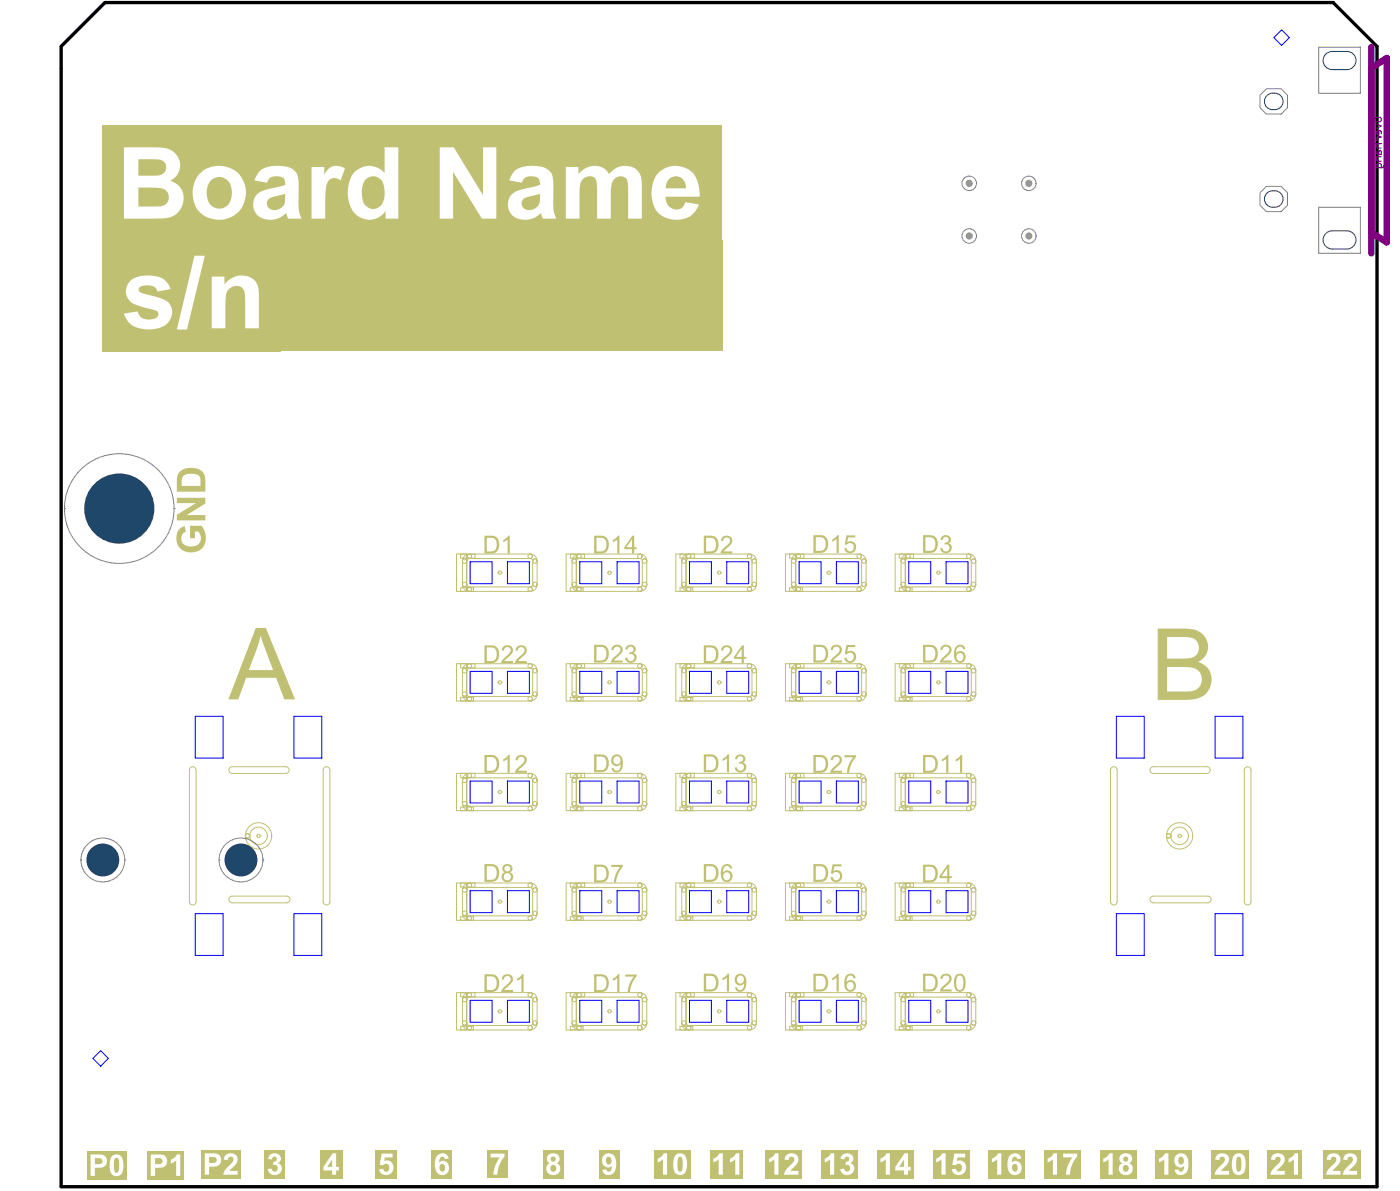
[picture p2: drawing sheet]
<svg xmlns="http://www.w3.org/2000/svg" width="212mm" height="181mm" viewBox="0 0 212 181" stroke-linecap="round" stroke-linejoin="round" font-family="sans-serif">
<path d="M9.3 7l6.6-6.6h186.3l6.7 6.6v173h-199.6z" fill="none" stroke="#000" stroke-width=".51"/>
<path d="M208 10.3l2.4-1.5v28l-2.4-1.5M208 7.2v31.2" fill="none" stroke="#800080" stroke-width="1"/>
<path d="M208.5 18l.2-.2h.7l.1 .2v.3l-.1 .2h-.7l-.2-.2zM208.9 18.8l.6 .3-.6 .4M209.2 19.8v.7l-.3-.2v-.3l.1-.2h.4l.1 .2v.3M208.5 21.8h1M208.9 22.9v.4l.1 .1h.5v-.5l-.1-.1-.2 .1v.5M208.9 20.8h.6M209 21.8l-.1 .2v.3l.1 .1h.5M209.2 20.8l-.3 .3v.2M209.5 23.8h-.6v.5l.1 .1h.5M209.9 25.1l-.2 .3h-.8v-.5l.1-.1h.4l.1 .1v.5" fill="none" stroke="#800080" stroke-width=".17"/>
<g fill="none" stroke="#c0c073" stroke-width=".15">
<path d="M69.9 84v.6h2.1v-.6M69.9 89.7v-.6h1.9v.6M70.2 84.9a.34 .34 0 0 1 .4-.1 .34 .34 0 0 1 .2 .3v3.5a.34 .34 0 0 1-.3 .4 .34 .34 0 0 1-.4-.4zM70.8 84v5.7M71.2 84a.34 .34 0 0 0-.3 .4 .34 .34 0 0 0 .3 .3h9.2a.34 .34 0 0 0 .4-.3 .34 .34 0 0 0-.4-.4h-11.2v5.7h11.2a.34 .34 0 0 0 .4-.4 .34 .34 0 0 0-.4-.3h-9.2a.34 .34 0 0 0-.3 .3 .34 .34 0 0 0 .3 .4M80.8 84.9a.34 .34 0 0 1 .4-.1 .34 .34 0 0 1 .3 .3v3.5a.34 .34 0 0 1-.4 .4 .34 .34 0 0 1-.3-.4zM86.5 89.7v-.6h2v.6M86.5 84v.6h2.2v-.6M86.8 84.9a.34 .34 0 0 1 .4-.1 .34 .34 0 0 1 .3 .3v3.5a.34 .34 0 0 1-.4 .4 .34 .34 0 0 1-.3-.4zM87.4 84v5.7M87.8 84a.34 .34 0 0 0-.3 .4 .34 .34 0 0 0 .3 .3h9.3a.34 .34 0 0 0 .3-.3 .34 .34 0 0 0-.3-.4h-11.2v5.7h11.2a.34 .34 0 0 0 .3-.4 .34 .34 0 0 0-.3-.3h-9.3a.34 .34 0 0 0-.3 .3 .34 .34 0 0 0 .3 .4M97.5 84.9a.34 .34 0 0 1 .4-.1 .34 .34 0 0 1 .2 .3v3.5a.34 .34 0 0 1-.3 .4 .34 .34 0 0 1-.4-.4z"/>
<path d="M103.2 89.7v-.6h1.9v.6M103.2 84v.6h2.1v-.6M103.5 84.9a.34 .34 0 0 1 .3-.1 .34 .34 0 0 1 .3 .3v3.5a.34 .34 0 0 1-.3 .4 .34 .34 0 0 1-.4-.4zM104 84v5.7M104.5 84a.34 .34 0 0 0-.4 .4 .34 .34 0 0 0 .4 .3h9.2a.34 .34 0 0 0 .3-.3 .34 .34 0 0 0-.3-.4h-11.2v5.7h11.2a.34 .34 0 0 0 .3-.4 .34 .34 0 0 0-.3-.3h-9.2a.34 .34 0 0 0-.4 .3 .34 .34 0 0 0 .4 .4M114.1 84.9a.34 .34 0 0 1 .4-.1 .34 .34 0 0 1 .2 .3v3.5a.34 .34 0 0 1-.3 .4 .34 .34 0 0 1-.3-.4zM119.8 89.7v-.6h1.9v.6M119.8 84v.6h2.1v-.6M120.1 84.9a.34 .34 0 0 1 .4-.1 .34 .34 0 0 1 .2 .3v3.5a.34 .34 0 0 1-.3 .4 .34 .34 0 0 1-.4-.4zM120.7 84v5.7M121.1 84a.34 .34 0 0 0-.3 .4 .34 .34 0 0 0 .3 .3h9.2a.34 .34 0 0 0 .4-.3 .34 .34 0 0 0-.4-.4h-11.1v5.7h11.1a.34 .34 0 0 0 .4-.4 .34 .34 0 0 0-.4-.3h-9.2a.34 .34 0 0 0-.3 .3 .34 .34 0 0 0 .3 .4M130.8 84.9a.34 .34 0 0 1 .3-.1 .34 .34 0 0 1 .3 .3v3.5a.34 .34 0 0 1-.4 .4 .34 .34 0 0 1-.3-.4z"/>
<path d="M136.4 84v.6h2.2v-.6M136.4 89.7v-.6h2v.6M136.7 84.9a.34 .34 0 0 1 .4-.1 .34 .34 0 0 1 .3 .3v3.5a.34 .34 0 0 1-.4 .4 .34 .34 0 0 1-.3-.4zM137.3 84v5.7M137.7 84a.34 .34 0 0 0-.3 .4 .34 .34 0 0 0 .3 .3h9.3a.34 .34 0 0 0 .3-.3 .34 .34 0 0 0-.3-.4h-11.2v5.7h11.2a.34 .34 0 0 0 .3-.4 .34 .34 0 0 0-.3-.3h-9.3a.34 .34 0 0 0-.3 .3 .34 .34 0 0 0 .3 .4M147.4 84.9a.34 .34 0 0 1 .4-.1 .34 .34 0 0 1 .2 .3v3.5a.34 .34 0 0 1-.3 .4 .34 .34 0 0 1-.4-.4zM28.8 116.5a.51 .51 0 0 1 .6-.2 .51 .51 0 0 1 .3 .5v19.9a.51 .51 0 0 1-.5 .5 .51 .51 0 0 1-.5-.5zM34.8 116.5l.4-.2h8.2a.51 .51 0 0 1 .5 .5 .51 .51 0 0 1-.5 .5h-8.2a.51 .51 0 0 1-.4-.8zM49.1 116.5a.51 .51 0 0 1 .6-.2 .51 .51 0 0 1 .3 .5v19.9a.51 .51 0 0 1-.5 .5 .51 .51 0 0 1-.5-.5zM69.9 117.3v.6h2.1v-.6M69.9 100.7v.6h2.1v-.6M69.9 106.3v-.5h1.9v.5"/>
<path d="M70.2 118.2a.34 .34 0 0 1 .4-.2 .34 .34 0 0 1 .2 .3v3.6a.34 .34 0 0 1-.3 .3 .34 .34 0 0 1-.4-.3zM70.2 101.5a.34 .34 0 0 1 .4-.1 .34 .34 0 0 1 .2 .3v3.6a.34 .34 0 0 1-.3 .3 .34 .34 0 0 1-.4-.3zM70.8 100.7v5.6M70.8 117.3v5.6M71.2 117.3a.34 .34 0 0 0-.3 .3 .34 .34 0 0 0 .3 .4h9.2a.34 .34 0 0 0 .4-.4 .34 .34 0 0 0-.4-.3h-11.2v5.6h11.2a.34 .34 0 0 0 .4-.3 .34 .34 0 0 0-.4-.3h-9.2a.34 .34 0 0 0-.3 .3 .34 .34 0 0 0 .3 .3M71.2 100.7a.34 .34 0 0 0-.3 .3 .34 .34 0 0 0 .3 .3h9.2a.34 .34 0 0 0 .4-.3 .34 .34 0 0 0-.4-.3h-11.2v5.6h11.2a.34 .34 0 0 0 .4-.3 .34 .34 0 0 0-.4-.4h-9.2a.34 .34 0 0 0-.3 .4 .34 .34 0 0 0 .3 .3M80.8 118.2a.34 .34 0 0 1 .4-.2 .34 .34 0 0 1 .3 .3v3.6a.34 .34 0 0 1-.4 .3 .34 .34 0 0 1-.3-.3zM80.8 101.5a.34 .34 0 0 1 .4-.1 .34 .34 0 0 1 .3 .3v3.6a.34 .34 0 0 1-.4 .3 .34 .34 0 0 1-.3-.3zM86.5 117.3v.6h2.2v-.6M86.5 106.3v-.5h2v.5M86.5 100.7v.6h2.2v-.6M86.8 118.2a.34 .34 0 0 1 .4-.2 .34 .34 0 0 1 .3 .3v3.6a.34 .34 0 0 1-.4 .3 .34 .34 0 0 1-.3-.3z"/>
<path d="M86.8 101.5a.34 .34 0 0 1 .4-.1 .34 .34 0 0 1 .3 .3v3.6a.34 .34 0 0 1-.4 .3 .34 .34 0 0 1-.3-.3zM87.4 100.7v5.6M87.4 117.3v5.6M87.8 117.3a.34 .34 0 0 0-.3 .3 .34 .34 0 0 0 .3 .4h9.3a.34 .34 0 0 0 .3-.4 .34 .34 0 0 0-.3-.3h-11.2v5.6h11.2a.34 .34 0 0 0 .3-.3 .34 .34 0 0 0-.3-.3h-9.3a.34 .34 0 0 0-.3 .3 .34 .34 0 0 0 .3 .3M87.8 100.7a.34 .34 0 0 0-.3 .3 .34 .34 0 0 0 .3 .3h9.3a.34 .34 0 0 0 .3-.3 .34 .34 0 0 0-.3-.3h-11.2v5.6h11.2a.34 .34 0 0 0 .3-.3 .34 .34 0 0 0-.3-.4h-9.3a.34 .34 0 0 0-.3 .4 .34 .34 0 0 0 .3 .3M97.5 118.2a.34 .34 0 0 1 .4-.2 .34 .34 0 0 1 .2 .3v3.6a.34 .34 0 0 1-.3 .3 .34 .34 0 0 1-.4-.3zM97.5 101.5a.34 .34 0 0 1 .4-.1 .34 .34 0 0 1 .2 .3v3.6a.34 .34 0 0 1-.3 .3 .34 .34 0 0 1-.4-.3zM103.2 117.3v.6h2.1v-.6M103.2 106.3v-.5h1.9v.5M103.2 100.7v.6h2.1v-.6M103.5 118.2a.34 .34 0 0 1 .3-.2 .34 .34 0 0 1 .3 .3v3.6a.34 .34 0 0 1-.3 .3 .34 .34 0 0 1-.4-.3zM103.5 101.5a.34 .34 0 0 1 .3-.1 .34 .34 0 0 1 .3 .3v3.6a.34 .34 0 0 1-.3 .3 .34 .34 0 0 1-.4-.3z"/>
<path d="M104 100.7v5.6M104 117.3v5.6M104.5 117.3a.34 .34 0 0 0-.4 .3 .34 .34 0 0 0 .4 .4h9.2a.34 .34 0 0 0 .3-.4 .34 .34 0 0 0-.3-.3h-11.2v5.6h11.2a.34 .34 0 0 0 .3-.3 .34 .34 0 0 0-.3-.3h-9.2a.34 .34 0 0 0-.4 .3 .34 .34 0 0 0 .4 .3M104.5 100.7a.34 .34 0 0 0-.4 .3 .34 .34 0 0 0 .4 .3h9.2a.34 .34 0 0 0 .3-.3 .34 .34 0 0 0-.3-.3h-11.2v5.6h11.2a.34 .34 0 0 0 .3-.3 .34 .34 0 0 0-.3-.4h-9.2a.34 .34 0 0 0-.4 .4 .34 .34 0 0 0 .4 .3M114.1 118.2a.34 .34 0 0 1 .4-.2 .34 .34 0 0 1 .2 .3v3.6a.34 .34 0 0 1-.3 .3 .34 .34 0 0 1-.3-.3zM114.1 101.5a.34 .34 0 0 1 .4-.1 .34 .34 0 0 1 .2 .3v3.6a.34 .34 0 0 1-.3 .3 .34 .34 0 0 1-.3-.3zM119.8 117.3v.6h2.1v-.6M119.8 106.3v-.5h1.9v.5M119.8 100.7v.6h2.1v-.6M120.1 118.2a.34 .34 0 0 1 .4-.2 .34 .34 0 0 1 .2 .3v3.6a.34 .34 0 0 1-.3 .3 .34 .34 0 0 1-.4-.3zM120.1 101.5a.34 .34 0 0 1 .4-.1 .34 .34 0 0 1 .2 .3v3.6a.34 .34 0 0 1-.3 .3 .34 .34 0 0 1-.4-.3zM120.7 100.7v5.6"/>
<path d="M120.7 117.3v5.6M121.1 117.3a.34 .34 0 0 0-.3 .3 .34 .34 0 0 0 .3 .4h9.2a.34 .34 0 0 0 .4-.4 .34 .34 0 0 0-.4-.3h-11.1v5.6h11.1a.34 .34 0 0 0 .4-.3 .34 .34 0 0 0-.4-.3h-9.2a.34 .34 0 0 0-.3 .3 .34 .34 0 0 0 .3 .3M121.1 100.7a.34 .34 0 0 0-.3 .3 .34 .34 0 0 0 .3 .3h9.2a.34 .34 0 0 0 .4-.3 .34 .34 0 0 0-.4-.3h-11.1v5.6h11.1a.34 .34 0 0 0 .4-.3 .34 .34 0 0 0-.4-.4h-9.2a.34 .34 0 0 0-.3 .4 .34 .34 0 0 0 .3 .3M130.8 118.2a.34 .34 0 0 1 .3-.2 .34 .34 0 0 1 .3 .3v3.6a.34 .34 0 0 1-.4 .3 .34 .34 0 0 1-.3-.3zM130.8 101.5a.34 .34 0 0 1 .3-.1 .34 .34 0 0 1 .3 .3v3.6a.34 .34 0 0 1-.4 .3 .34 .34 0 0 1-.3-.3zM136.4 100.7v.6h2.2v-.6M136.4 106.3v-.5h2v.5M136.4 117.3v.6h2.2v-.6M136.7 118.2a.34 .34 0 0 1 .4-.2 .34 .34 0 0 1 .3 .3v3.6a.34 .34 0 0 1-.4 .3 .34 .34 0 0 1-.3-.3zM136.7 101.5a.34 .34 0 0 1 .4-.1 .34 .34 0 0 1 .3 .3v3.6a.34 .34 0 0 1-.4 .3 .34 .34 0 0 1-.3-.3zM137.3 100.7v5.6M137.3 117.3v5.6"/>
<path d="M137.7 117.3a.34 .34 0 0 0-.3 .3 .34 .34 0 0 0 .3 .4h9.3a.34 .34 0 0 0 .3-.4 .34 .34 0 0 0-.3-.3h-11.2v5.6h11.2a.34 .34 0 0 0 .3-.3 .34 .34 0 0 0-.3-.3h-9.3a.34 .34 0 0 0-.3 .3 .34 .34 0 0 0 .3 .3M137.7 100.7a.34 .34 0 0 0-.3 .3 .34 .34 0 0 0 .3 .3h9.3a.34 .34 0 0 0 .3-.3 .34 .34 0 0 0-.3-.3h-11.2v5.6h11.2a.34 .34 0 0 0 .3-.3 .34 .34 0 0 0-.3-.4h-9.3a.34 .34 0 0 0-.3 .4 .34 .34 0 0 0 .3 .3M147.4 118.2a.34 .34 0 0 1 .4-.2 .34 .34 0 0 1 .2 .3v3.6a.34 .34 0 0 1-.3 .3 .34 .34 0 0 1-.4-.3zM147.4 101.5a.34 .34 0 0 1 .4-.1 .34 .34 0 0 1 .2 .3v3.6a.34 .34 0 0 1-.3 .3 .34 .34 0 0 1-.4-.3zM168.5 116.5a.51 .51 0 0 1 .6-.2 .51 .51 0 0 1 .4 .5v19.9a.51 .51 0 0 1-.5 .5 .51 .51 0 0 1-.5-.5zM174.5 116.5l.5-.2h8.1a.51 .51 0 0 1 .5 .5 .51 .51 0 0 1-.5 .5h-8.1a.51 .51 0 0 1-.5-.8zM188.8 116.5a.51 .51 0 0 1 .6-.2 .51 .51 0 0 1 .4 .5v19.9a.51 .51 0 0 1-.5 .5 .51 .51 0 0 1-.5-.5zM34.8 136.2l.4-.3h8.3a.51 .51 0 0 1 .5 .5 .51 .51 0 0 1-.5 .5h-8.3a.51 .51 0 0 1-.4-.7zM69.9 133.9v.6h2.1v-.6M69.9 139.6v-.6h1.9v.6M69.9 122.9v-.5h1.9v.5M70.2 134.8a.34 .34 0 0 1 .4-.2 .34 .34 0 0 1 .2 .4v3.5a.34 .34 0 0 1-.3 .4 .34 .34 0 0 1-.4-.4z"/>
<path d="M70.8 133.9v5.7M71.2 133.9a.34 .34 0 0 0-.3 .3 .34 .34 0 0 0 .3 .4h9.2a.34 .34 0 0 0 .4-.4 .34 .34 0 0 0-.4-.3h-11.2v5.7h11.2a.34 .34 0 0 0 .4-.4 .34 .34 0 0 0-.4-.3h-9.2a.34 .34 0 0 0-.3 .3 .34 .34 0 0 0 .3 .4M80.8 134.8a.34 .34 0 0 1 .4-.2 .34 .34 0 0 1 .3 .4v3.5a.34 .34 0 0 1-.4 .4 .34 .34 0 0 1-.3-.4zM86.5 139.6v-.6h2v.6M86.5 133.9v.6h2.2v-.6M86.5 122.9v-.5h2v.5M86.8 134.8a.34 .34 0 0 1 .4-.2 .34 .34 0 0 1 .3 .4v3.5a.34 .34 0 0 1-.4 .4 .34 .34 0 0 1-.3-.4zM87.4 133.9v5.7M87.8 133.9a.34 .34 0 0 0-.3 .3 .34 .34 0 0 0 .3 .4h9.3a.34 .34 0 0 0 .3-.4 .34 .34 0 0 0-.3-.3h-11.2v5.7h11.2a.34 .34 0 0 0 .3-.4 .34 .34 0 0 0-.3-.3h-9.3a.34 .34 0 0 0-.3 .3 .34 .34 0 0 0 .3 .4M97.5 134.8a.34 .34 0 0 1 .4-.2 .34 .34 0 0 1 .2 .4v3.5a.34 .34 0 0 1-.3 .4 .34 .34 0 0 1-.4-.4zM103.2 139.6v-.6h1.9v.6M103.2 133.9v.6h2.1v-.6"/>
<path d="M103.2 122.9v-.5h1.9v.5M103.5 134.8a.34 .34 0 0 1 .3-.2 .34 .34 0 0 1 .3 .4v3.5a.34 .34 0 0 1-.3 .4 .34 .34 0 0 1-.4-.4zM104 133.9v5.7M104.5 133.9a.34 .34 0 0 0-.4 .3 .34 .34 0 0 0 .4 .4h9.2a.34 .34 0 0 0 .3-.4 .34 .34 0 0 0-.3-.3h-11.2v5.7h11.2a.34 .34 0 0 0 .3-.4 .34 .34 0 0 0-.3-.3h-9.2a.34 .34 0 0 0-.4 .3 .34 .34 0 0 0 .4 .4M114.1 134.8a.34 .34 0 0 1 .4-.2 .34 .34 0 0 1 .2 .4v3.5a.34 .34 0 0 1-.3 .4 .34 .34 0 0 1-.3-.4zM119.8 139.6v-.6h1.9v.6M119.8 133.9v.6h2.1v-.6M119.8 122.9v-.5h1.9v.5M120.1 134.8a.34 .34 0 0 1 .4-.2 .34 .34 0 0 1 .2 .4v3.5a.34 .34 0 0 1-.3 .4 .34 .34 0 0 1-.4-.4zM120.7 133.9v5.7M121.1 133.9a.34 .34 0 0 0-.3 .3 .34 .34 0 0 0 .3 .4h9.2a.34 .34 0 0 0 .4-.4 .34 .34 0 0 0-.4-.3h-11.1v5.7h11.1a.34 .34 0 0 0 .4-.4 .34 .34 0 0 0-.4-.3h-9.2a.34 .34 0 0 0-.3 .3 .34 .34 0 0 0 .3 .4M130.8 134.8a.34 .34 0 0 1 .3-.2 .34 .34 0 0 1 .3 .4v3.5a.34 .34 0 0 1-.4 .4 .34 .34 0 0 1-.3-.4z"/>
<path d="M136.4 122.9v-.5h2v.5M136.4 133.9v.6h2.2v-.6M136.4 139.6v-.6h2v.6M136.7 134.8a.34 .34 0 0 1 .4-.2 .34 .34 0 0 1 .3 .4v3.5a.34 .34 0 0 1-.4 .4 .34 .34 0 0 1-.3-.4zM137.3 133.9v5.7M137.7 133.9a.34 .34 0 0 0-.3 .3 .34 .34 0 0 0 .3 .4h9.3a.34 .34 0 0 0 .3-.4 .34 .34 0 0 0-.3-.3h-11.2v5.7h11.2a.34 .34 0 0 0 .3-.4 .34 .34 0 0 0-.3-.3h-9.3a.34 .34 0 0 0-.3 .3 .34 .34 0 0 0 .3 .4M147.4 134.8a.34 .34 0 0 1 .4-.2 .34 .34 0 0 1 .2 .4v3.5a.34 .34 0 0 1-.3 .4 .34 .34 0 0 1-.4-.4zM174.5 136.2l.5-.3h8.2a.51 .51 0 0 1 .5 .5 .51 .51 0 0 1-.5 .5h-8.2a.51 .51 0 0 1-.5-.7zM69.9 150.5v.7h2.1v-.7M69.9 156.2v-.5h1.9v.5M70.2 151.4a.34 .34 0 0 1 .4-.1 .34 .34 0 0 1 .2 .3v3.5a.34 .34 0 0 1-.3 .4 .34 .34 0 0 1-.4-.4zM70.8 150.5v5.7"/>
<path d="M71.2 150.5a.34 .34 0 0 0-.3 .4 .34 .34 0 0 0 .3 .3h9.2a.34 .34 0 0 0 .4-.3 .34 .34 0 0 0-.4-.4h-11.2v5.7h11.2a.34 .34 0 0 0 .4-.3 .34 .34 0 0 0-.4-.4h-9.2a.34 .34 0 0 0-.3 .4 .34 .34 0 0 0 .3 .3M80.8 151.4a.34 .34 0 0 1 .4-.1 .34 .34 0 0 1 .3 .3v3.5a.34 .34 0 0 1-.4 .4 .34 .34 0 0 1-.3-.4zM86.5 150.5v.7h2.2v-.7M86.5 156.2v-.5h2v.5M86.8 151.4a.34 .34 0 0 1 .4-.1 .34 .34 0 0 1 .3 .3v3.5a.34 .34 0 0 1-.4 .4 .34 .34 0 0 1-.3-.4zM87.4 150.5v5.7M87.8 150.5a.34 .34 0 0 0-.3 .4 .34 .34 0 0 0 .3 .3h9.3a.34 .34 0 0 0 .3-.3 .34 .34 0 0 0-.3-.4h-11.2v5.7h11.2a.34 .34 0 0 0 .3-.3 .34 .34 0 0 0-.3-.4h-9.3a.34 .34 0 0 0-.3 .4 .34 .34 0 0 0 .3 .3M97.5 151.4a.34 .34 0 0 1 .4-.1 .34 .34 0 0 1 .2 .3v3.5a.34 .34 0 0 1-.3 .4 .34 .34 0 0 1-.4-.4zM103.2 150.5v.7h2.1v-.7M103.2 156.2v-.5h1.9v.5M103.5 151.4a.34 .34 0 0 1 .3-.1 .34 .34 0 0 1 .3 .3v3.5a.34 .34 0 0 1-.3 .4 .34 .34 0 0 1-.4-.4zM104 150.5v5.7"/>
<path d="M104.5 150.5a.34 .34 0 0 0-.4 .4 .34 .34 0 0 0 .4 .3h9.2a.34 .34 0 0 0 .3-.3 .34 .34 0 0 0-.3-.4h-11.2v5.7h11.2a.34 .34 0 0 0 .3-.3 .34 .34 0 0 0-.3-.4h-9.2a.34 .34 0 0 0-.4 .4 .34 .34 0 0 0 .4 .3M114.1 151.4a.34 .34 0 0 1 .4-.1 .34 .34 0 0 1 .2 .3v3.5a.34 .34 0 0 1-.3 .4 .34 .34 0 0 1-.3-.4zM119.8 150.5v.7h2.1v-.7M119.8 156.2v-.5h1.9v.5M120.1 151.4a.34 .34 0 0 1 .4-.1 .34 .34 0 0 1 .2 .3v3.5a.34 .34 0 0 1-.3 .4 .34 .34 0 0 1-.4-.4zM120.7 150.5v5.7M121.1 150.5a.34 .34 0 0 0-.3 .4 .34 .34 0 0 0 .3 .3h9.2a.34 .34 0 0 0 .4-.3 .34 .34 0 0 0-.4-.4h-11.1v5.7h11.1a.34 .34 0 0 0 .4-.3 .34 .34 0 0 0-.4-.4h-9.2a.34 .34 0 0 0-.3 .4 .34 .34 0 0 0 .3 .3M130.8 151.4a.34 .34 0 0 1 .3-.1 .34 .34 0 0 1 .3 .3v3.5a.34 .34 0 0 1-.4 .4 .34 .34 0 0 1-.3-.4zM136.4 150.5v.7h2.2v-.7M136.4 156.2v-.5h2v.5M136.7 151.4a.34 .34 0 0 1 .4-.1 .34 .34 0 0 1 .3 .3v3.5a.34 .34 0 0 1-.4 .4 .34 .34 0 0 1-.3-.4zM137.3 150.5v5.7"/>
<path d="M137.7 150.5a.34 .34 0 0 0-.3 .4 .34 .34 0 0 0 .3 .3h9.3a.34 .34 0 0 0 .3-.3 .34 .34 0 0 0-.3-.4h-11.2v5.7h11.2a.34 .34 0 0 0 .3-.3 .34 .34 0 0 0-.3-.4h-9.3a.34 .34 0 0 0-.3 .4 .34 .34 0 0 0 .3 .3M147.4 151.4a.34 .34 0 0 1 .4-.1 .34 .34 0 0 1 .2 .3v3.5a.34 .34 0 0 1-.3 .4 .34 .34 0 0 1-.4-.4z"/>
</g>
<g fill="#c0c073">
<path d="M42.1 36.5h67.6v16.7h-67.6z" fill-rule="evenodd"/>
<path d="M107.7 174.4h5v4.3h-5z" fill-rule="evenodd"/>
</g>
<g fill="#c0c073">
<path d="M142.9 98l.2-.2h.5l.4 .1 .2 .2 .2 .5-.2 .3-1.2 1.3h1.4v.3h-1.8l.2-.5 1-1 .2-.4-.1-.4-.4-.1-.4 .1-.1 .4h-.4z"/>
<path d="M142.9 147.9l.2-.2h.5l.4 .1 .2 .2 .2 .4-.2 .4-1.2 1.3h1.4v.3h-1.8l.2-.5 1-1.1 .2-.4-.1-.3-.4-.2-.4 .2-.1 .4-.4-.1z"/>
<path d="M142.9 115.2l.5-.4 .3-.3h.2v2.7h-.4v-2.1l-.6 .4z"/>
<path d="M145 115.2l.5-.4 .2-.3h.3v2.7h-.4v-2.1l-.6 .4z"/>
<path d="M142.9 81.4l.3-.2h.4l.4 .1 .2 .3v.5l-.3 .3 .4 .2 .1 .6-.2 .4-.4 .2h-.7l-.4-.4-.1-.3h.3l.2 .4 .5 .1 .3-.1 .1-.4-.2-.5h-.5v-.3l.4-.1 .2-.1-.1-.5-.4-.2-.3 .2-.1 .3-.3-.1z"/>
<path d="M140 131.1l1.4 .1 .4 .1 .3 .3 .1 .6v.6l-.2 .5-.2 .3-.6 .2h-1.2zM140.4 131.4v2.1l1.1-.1 .3-.3 .1-.4-.2-.9-.3-.3z"/>
<path d="M143.7 131.1h.3v1.8h.4v.3h-.4v.6h-.3v-.6h-1.2v-.3zM143.7 131.7l-.9 1.2h.9z"/>
<path d="M140 97.8h1.4l.4 .2 .3 .3 .1 .5v.7l-.2 .5-.2 .3-.6 .2h-1.2zM140.4 98.1v2.1l1.1-.2 .3-.2 .1-.4-.2-.9-.3-.4z"/>
<path d="M145 98l.4-.2h.3l.5 .1 .2 .3v.2l-.3 .1-.2-.4h-.4l-.3 .2-.1 .4-.1 .4 .3-.3 .4-.1 .4 .2 .3 .2 .1 .4-.1 .4-.2 .4-.2 .2h-.4l-.4-.1-.4-.4-.1-1.1zM145.2 99.2l-.1 .4 .1 .4 .3 .2h.4l.2-.5-.1-.5-.4-.2z"/>
<path d="M106.8 131l1.4 .1 .4 .2 .2 .2 .2 .6v.6l-.2 .6-.3 .3-.5 .1h-1.2zM107.1 131.4v2l1.2-.1 .2-.3 .1-.4-.1-.9-.4-.3z"/>
<path d="M109.7 131.3l.3-.2 .4-.1 .4 .2 .2 .3 .1 .2h-.4l-.2-.3-.4-.1-.2 .2-.2 .4v.5l.3-.3 .3-.1 .4 .1 .3 .3 .1 .4v.4l-.2 .3-.3 .2h-.7l-.3-.2-.1-.3-.1-1.1zM109.9 132.4l-.2 .5 .1 .4 .4 .2 .3-.1 .3-.4-.1-.5-.4-.2z"/>
<path d="M73.5 131l1.4 .1 .4 .2 .2 .2 .2 .6v.6l-.2 .6-.3 .3-.5 .1h-1.2zM73.8 131.4v2l1.2-.1 .2-.3 .1-.4-.1-.9-.4-.3z"/>
<path d="M76.4 131.2l.3-.1h.5l.3 .1 .2 .3v.5l-.4 .3 .4 .3 .1 .5-.1 .4-.4 .2h-.7l-.5-.4v-.7l.5-.3-.3-.2-.1-.2v-.4zM76.5 131.7a.45 .45 0 0 0 .9 0 .45 .45 0 0 0-.9 0zM76.4 133a.55 .55 0 0 0 1.1 0 .55 .55 0 0 0-1.1 0z"/>
<path d="M140 147.7h1.4l.4 .2 .3 .3 .1 .5v.7l-.2 .5-.2 .3-.6 .2h-1.2zM140.4 148v2.1l.7-.1 .4-.1 .3-.2 .1-.4-.2-1-.4-.3z"/>
<path d="M145.1 147.9l.4-.2h.4l.3 .2 .2 .4 .1 .7-.1 .8-.2 .4-.4 .2-.7-.1-.3-.6v-1.2zM145.3 148.1l-.2 .6v.9l.2 .4 .4 .1 .2-.1 .2-.3v-1.2l-.1-.3-.3-.2z"/>
<path d="M140 114.5h1.5l.3 .2 .3 .3 .1 .5v.7l-.2 .5-.2 .3-.6 .2h-1.2zM140.4 114.8v2.1l1.1-.1 .3-.3 .1-.4-.2-.9-.3-.3z"/>
<path d="M140 81.2h1.4l.6 .4 .2 .6v.6l-.1 .5-.3 .4-.6 .1-1.2 .1zM140.4 81.5v2l1.1-.1 .3-.2 .1-.5-.2-.9-.3-.3z"/>
</g>
<g fill="#fff">
<path d="M108.2 175.7l.6-.3 .3-.5h.5v3.3h-.6v-2.4l-.8 .5z"/>
<path d="M110.7 175.7l.6-.3 .4-.5h.5v3.3h-.7v-2.4l-.8 .5z"/>
</g>
<g fill="#c0c073">
<path d="M109.6 81.5l.3-.2 .4-.1 .4 .1 .3 .3 .1 .4-.1 .4-1.2 1.2h1.3v.3h-1.8l.2-.5 1-.9 .2-.5-.1-.4-.4-.1-.4 .2-.1 .3h-.3z"/>
<path d="M106.8 81.2l1.4 .1 .6 .4 .2 .6v.5l-.2 .6-.3 .4-.5 .1h-1.2zM107.1 81.6v2l1.2-.1 .2-.3 .1-.4-.1-.9-.4-.3z"/>
</g>
<path d="M82.4 174.4h3.1v4.3h-3.1z" fill-rule="evenodd" fill="#c0c073"/>
<path d="M83.2 175.1l.5-.2h.5l.4 .2 .2 .3v.6l-.4 .4 .5 .3 .1 .7-.2 .5-.4 .2-.5 .1-.5-.1-.3-.2-.2-.3v-.8l.5-.4-.3-.2-.2-.4 .1-.3zM83.5 175.8a.4 .4 0 0 0 .8 0 .4 .4 0 0 0-.8 0zM83.6 176.8l-.1 .4a.46 .46 0 0 0 .5 .5 .46 .46 0 0 0 .4-.5 .45 .45 0 0 0-.3-.5 .45 .45 0 0 0-.5 .1z" fill="#fff"/>
<path d="M73.9 174.4h3.1v4.3h-3.1z" fill-rule="evenodd" fill="#c0c073"/>
<path d="M74.4 175h2.1v.4l-.4 .7-.4 .8-.3 1.3h-.6l.1-.6 .3-.9 .6-1.2h-1.4z" fill="#fff"/>
<g fill="#c0c073">
<path d="M76.3 81.9l.5-.3 .3-.4h.2v2.7h-.3v-2.1l-.7 .4z"/>
<path d="M73.5 81.2l1.4 .1 .6 .4 .2 .6v.5l-.2 .6-.3 .4-.5 .1h-1.2zM73.8 81.6v2l1.2-.1 .2-.3 .1-.4-.1-.9-.4-.3z"/>
</g>
<path d="M48.6 174.4h3.3v4.3h-3.3z" fill-rule="evenodd" fill="#c0c073"/>
<path d="M50.5 174.9h.5v2.1h.4v.5h-.4v.7h-.6v-.7h-1.3v-.5zM50.4 175.9l-.8 1.1h.8z" fill="#fff"/>
<path d="M40.1 174.4h3.2v4.3h-3.2z" fill-rule="evenodd" fill="#c0c073"/>
<path d="M40.9 175.2l.5-.3h.5l.5 .3 .2 .4-.1 .5-.3 .3 .3 .2 .2 .4v.4l-.2 .5-.7 .3-.7-.1-.3-.4-.2-.4 .6-.1a.46 .46 0 0 0 .6 .5 .46 .46 0 0 0 .3-.6 .48 .48 0 0 0-.7-.4l.1-.5a.4 .4 0 0 0 .5-.3 .4 .4 0 0 0-.4-.5 .4 .4 0 0 0-.4 .4h-.5z" fill="#fff"/>
<g fill="#c0c073">
<path d="M27.2 80.3l.4-.4 .4-.1 .2 .9h-.2a1.22 1.22 0 0 0-.3 1.6 1.22 1.22 0 0 0 1.4 .6 1.32 1.32 0 0 0 1.3-.8 1.32 1.32 0 0 0-.3-1.5h-.5v1h-.8v-1.9h1.8l.4 .7 .2 .7v.7l-.2 .8-.3 .5-.5 .4-.7 .2-.7 .1-1-.3-.8-.8-.2-.6v-.7l.1-.6z"/>
<path d="M26.8 75.5h4.4v.9l-2.9 1.7h2.9v.8h-4.4v-.8l2.9-1.8h-2.9z"/>
<path d="M126.3 131.1h1.3v.3h-1l-.2 .7 .4-.1h.3l.4 .2 .2 .2 .1 .4-.1 .4-.2 .3-.3 .2h-.8l-.4-.5v-.2h.3l.2 .4 .4 .1 .4-.2 .1-.3-.1-.5-.2-.2h-.4l-.3 .2h-.4z"/>
<path d="M109.6 98.1l.3-.2h.4l.4 .1 .3 .2 .1 .4-.1 .4-1.2 1.3h1.3v.3h-1.8l.2-.5 1-1 .2-.5-.1-.3-.4-.2-.4 .2-.1 .4-.3-.1z"/>
<path d="M92.7 131.2h1.8v.2l-.8 1.3-.2 1.1h-.4l.1-.7 .4-.9 .5-.7h-1.4z"/>
<path d="M93 98l.2-.2h.5l.4 .1 .2 .2 .2 .5-.2 .3-1.2 1.3h1.4v.3h-1.8l.2-.5 1-1 .2-.4-.1-.4-.4-.1-.4 .1-.1 .4h-.4z"/>
<path d="M95.1 98l.3-.2h.4l.4 .1 .2 .3v.5l-.3 .3 .4 .3 .1 .5-.2 .4-.4 .3h-.7l-.4-.5-.1-.2 .3-.1 .2 .4 .5 .2 .3-.2 .1-.4-.1-.4-.3-.1h-.3v-.3l.4-.1 .2-.1-.1-.5-.4-.1-.3 .1-.1 .3h-.4z"/>
<path d="M27.3 71.5l.7-.4 .9-.2 .9 .1 .8 .4 .3 .4 .2 .5 .1 2.3h-4.4l.1-2.2 .1-.5zM27.8 72.2l-.2 .4v1.1h2.8v-1.2a1.45 1.45 0 0 0-1.7-.6h-.5z"/>
<path d="M123.4 131l1.4 .1 .4 .2 .2 .2 .2 .6v.6l-.2 .6-.3 .3-.5 .1h-1.2zM123.7 131.4v2l1.2-.1 .2-.3 .1-.4-.1-.9-.4-.3z"/>
<path d="M106.8 97.9h1.4l.3 .2 .3 .3 .2 .5v.7l-.2 .5-.3 .3-.5 .2h-1.2zM107.1 98.2v2.1l1.2-.2 .2-.2 .1-.4-.1-1-.4-.3z"/>
<path d="M112.6 97.9h.2v1.7h.4v.3h-.4v.7h-.3v-.7h-1.2v-.3zM112.5 98.4l-.8 1.2h.8z"/>
<path d="M90.1 131.1l1.4 .1 .4 .1 .3 .3 .1 .6v.6l-.2 .5-.2 .3-.6 .2h-1.2zM90.5 131.4v2.1l1.1-.1 .3-.3 .1-.4-.2-.9-.3-.3z"/>
<path d="M90.1 97.8h1.4l.4 .2 .3 .3 .1 .5v.7l-.2 .5-.2 .3-.6 .2h-1.2zM90.5 98.1v2.1l1.1-.2 .3-.2 .1-.4-.2-.9-.3-.4z"/>
</g>
<path d="M192.2 174.4h5.2v4.3h-5.2z" fill-rule="evenodd" fill="#c0c073"/>
<g fill="#fff">
<path d="M193.1 175.2l.3-.2 .5-.1 .5 .1 .4 .3 .1 .4-.1 .6-1.1 1.3h1.2v.6h-2.2l.2-.7 1.2-1.2 .2-.5a.43 .43 0 0 0-.5-.4 .43 .43 0 0 0-.4 .5h-.6z"/>
<path d="M195.5 175.7l.5-.3 .4-.5h.5v3.3h-.6v-2.4l-.8 .5z"/>
</g>
<path d="M200.7 174.4h5.7v4.3h-5.7z" fill-rule="evenodd" fill="#c0c073"/>
<g fill="#fff">
<path d="M201.5 175.2l.4-.2 .5-.1 .5 .1 .3 .3 .1 .4-.1 .6-1.1 1.3h1.2v.6h-2.1l.2-.7 1.2-1.2 .1-.5a.43 .43 0 0 0-.5-.4 .43 .43 0 0 0-.3 .5h-.7z"/>
<path d="M204 175.2l.4-.2 .5-.1 .5 .1 .3 .3 .2 .5-.1 .5-1.2 1.3h1.3v.6h-2.2l.2-.7 1.2-1.2 .1-.5a.43 .43 0 0 0-.4-.4 .43 .43 0 0 0-.4 .5h-.6z"/>
</g>
<path d="M175.3 174.4h5.5v4.3h-5.5z" fill-rule="evenodd" fill="#c0c073"/>
<g fill="#fff">
<path d="M175.8 175.7l.6-.3 .3-.5h.5v3.3h-.6v-2.4l-.8 .5z"/>
<path d="M178.4 175.2l.5-.3h.5a1.47 1.47 0 0 1 .9 1.8v.1a1.18 1.18 0 0 1-.5 1.2 1.18 1.18 0 0 1-1.3 0l-.3-.6 .6-.1 .1 .3 .4 .1 .2-.3 .1-.6-.6 .3-.6-.3-.3-.8zM178.9 175.5l-.2 .5a.43 .43 0 0 0 .3 .6 .43 .43 0 0 0 .5-.2l.1-.4a.45 .45 0 0 0-.2-.5 .45 .45 0 0 0-.5 0z"/>
</g>
<path d="M166.9 174.4h5.5v4.3h-5.5z" fill-rule="evenodd" fill="#c0c073"/>
<g fill="#fff">
<path d="M167.4 175.7l.5-.3 .4-.5h.5v3.3h-.6v-2.4l-.8 .5z"/>
<path d="M170 175.1l.5-.2h.5l.4 .2 .3 .3v.6l-.4 .4 .4 .3 .1 .7-.2 .5-.4 .2-.4 .1-.5-.1-.3-.2-.2-.3v-.8l.5-.4-.4-.2-.1-.4v-.3zM170.4 175.8a.4 .4 0 0 0 .8 0 .4 .4 0 0 0-.8 0zM170.5 176.8l-.2 .4a.46 .46 0 0 0 .5 .5 .46 .46 0 0 0 .4-.5 .46 .46 0 0 0-.2-.5 .46 .46 0 0 0-.5 .1z"/>
</g>
<path d="M158.4 174.4h5.5v4.3h-5.5z" fill-rule="evenodd" fill="#c0c073"/>
<g fill="#fff">
<path d="M158.9 175.7l.6-.3 .3-.5h.5v3.3h-.6v-2.4l-.8 .5z"/>
<path d="M161.3 175h2.1v.4l-.5 .7-.4 .8-.2 1.3h-.6l.1-.6 .2-.9 .7-1.2h-1.4z"/>
</g>
<path d="M150 174.4h5.5v4.3h-5.5z" fill-rule="evenodd" fill="#c0c073"/>
<g fill="#fff">
<path d="M150.5 175.7l.5-.3 .4-.5h.5v3.3h-.6v-2.4l-.8 .5z"/>
<path d="M153.2 175.2l.5-.3 .6 .1 .4 .2 .2 .5-.6 .1-.1-.3-.2-.1-.4 .2-.1 .7 .4-.2h.5l.4 .3 .2 .6-.1 .5-.2 .4-.4 .3h-.6a1.52 1.52 0 0 1-.9-1.8l.2-.7zM153.6 176.7l-.1 .4a.44 .44 0 0 0 .2 .5 .44 .44 0 0 0 .6 0l.1-.6a.43 .43 0 0 0-.2-.4 .43 .43 0 0 0-.6 .1z"/>
</g>
<path d="M141.5 174.4h5.6v4.3h-5.6z" fill-rule="evenodd" fill="#c0c073"/>
<g fill="#fff">
<path d="M142 175.7l.6-.3 .3-.5h.5v3.3h-.6v-2.4l-.8 .5z"/>
<path d="M144.8 175h1.6v.5h-1.2l-.1 .6 .7-.1 .5 .4 .3 .7-.2 .6-.6 .4h-.8l-.4-.3-.2-.5h.6a.5 .5 0 0 0 .7 .3 .5 .5 0 0 0 .2-.7 .52 .52 0 0 0-.4-.4 .52 .52 0 0 0-.5 .2l-.5-.1z"/>
</g>
<path d="M133.1 174.4h5.6v4.3h-5.6z" fill-rule="evenodd" fill="#c0c073"/>
<g fill="#fff">
<path d="M133.6 175.7l.5-.3 .4-.5h.5v3.3h-.6v-2.4l-.8 .5z"/>
<path d="M137.2 174.9h.5v2.1h.4v.5h-.4v.7h-.6v-.7h-1.3v-.5zM137.1 175.9l-.7 1.1h.7z"/>
</g>
<path d="M116.2 174.4h5.4v4.3h-5.4z" fill-rule="evenodd" fill="#c0c073"/>
<g fill="#fff">
<path d="M116.7 175.7l.5-.3 .4-.5h.5v3.3h-.6v-2.4l-.8 .5z"/>
<path d="M119.3 175.2l.4-.2 .5-.1 .5 .1 .3 .3 .1 .4-.1 .6-1.1 1.3h1.2v.6h-2.2l.3-.7 1.1-1.2 .2-.5a.43 .43 0 0 0-.5-.4 .43 .43 0 0 0-.4 .5h-.6z"/>
</g>
<g fill="#c0c073">
<path d="M109.6 148.3l.5-.3 .3-.3h.2v2.7h-.3v-2.1l-.7 .4z"/>
<path d="M109.6 115.1l.5-.3 .3-.4h.2v2.7h-.3v-2.1l-.7 .4z"/>
<path d="M111.7 114.6l.3-.2h.4l.4 .2 .2 .3v.4l-.3 .4 .4 .2 .1 .5-.2 .5-.4 .2h-.6l-.5-.5-.1-.2h.4l.2 .4 .4 .1 .3-.2 .2-.3-.2-.5-.6-.1v-.3h.4l.2-.2v-.5l-.5-.1-.2 .1-.2 .4-.3-.1z"/>
<path d="M106.8 147.7h1.4l.3 .2 .3 .3 .2 .5v.7l-.2 .5-.3 .3-.5 .2h-1.2zM107.1 148v2.1l.7-.1 .5-.1 .2-.2 .1-.4-.1-1-.4-.3z"/>
<path d="M111.7 147.9l.5-.2 .5 .1 .4 .3 .1 .6-.1 1-.3 .6-.5 .1-.4-.1-.3-.2-.1-.4 .3 .1a.54 .54 0 0 0 .7 .3 .54 .54 0 0 0 .4-.6v-.4l-.3 .3-.4 .1-.6-.3-.2-.6zM111.9 148.1l-.1 .5 .1 .4 .4 .2 .4-.2 .1-.4-.1-.5-.4-.2z"/>
<path d="M106.8 114.4l1.4 .1 .4 .2 .2 .2 .2 .5v.7l-.2 .5-.3 .3-.5 .2h-1.2zM107.1 114.7v2.1l1.2-.1 .2-.3 .1-.4-.1-.9-.4-.3z"/>
</g>
<path d="M90.8 174.4h3.2v4.3h-3.2z" fill-rule="evenodd" fill="#c0c073"/>
<path d="M91.6 175.2l.4-.3h.6a1.47 1.47 0 0 1 .9 1.8v.1a1.18 1.18 0 0 1-.5 1.2 1.18 1.18 0 0 1-1.3 0l-.3-.6 .6-.1 .1 .3 .4 .1 .2-.3 .1-.6-.6 .3-.3-.1-.4-.3-.2-.8zM92.1 175.5l-.2 .5a.43 .43 0 0 0 .2 .6 .43 .43 0 0 0 .6-.2l.1-.4a.45 .45 0 0 0-.2-.5 .45 .45 0 0 0-.5 0z" fill="#fff"/>
<g fill="#c0c073">
<path d="M93 148.4l.5-.3 .2-.4h.3v2.8h-.4v-2.2l-.6 .4z"/>
<path d="M94.8 147.8h1.8v.2l-.8 1.3-.2 1.2h-.4l.1-.8 .4-.9 .5-.7h-1.4z"/>
<path d="M93 81.9l.5-.3 .2-.4h.3v2.7h-.4v-2.1l-.6 .4z"/>
<path d="M90.1 147.8h1.4l.4 .1 .3 .4 .1 .5v.7l-.2 .5-.2 .3-.6 .1-1.2 .1zM90.5 148.1v2h.7l.4-.1 .3-.2 .1-.5-.2-.9-.4-.3z"/>
<path d="M90.1 114.4l1.5 .1 .3 .2 .3 .2 .1 .5v.7l-.2 .5-.2 .3-.6 .2h-1.2zM90.5 114.7v2.1l1.1-.1 .3-.3 .1-.4-.2-.9-.3-.3z"/>
<path d="M93 114.6l.5-.2 .5 .1 .4 .5 .1 .5-.1 .9-.4 .6-.4 .2-.5-.1-.2-.2-.1-.4h.3a.54 .54 0 0 0 .6 .3 .54 .54 0 0 0 .4-.6l.1-.4-.3 .3-.4 .1-.3-.1-.3-.2-.2-.7zM93.2 114.9l-.1 .4 .1 .4 .3 .2 .4-.1 .2-.4-.1-.5-.4-.2z"/>
<path d="M90.1 81.2l1.4 .1 .6 .4 .2 .6v.5l-.1 .6-.3 .4-.6 .1h-1.2zM90.5 81.6v2l1.1-.1 .3-.3 .1-.4-.2-.9-.3-.3z"/>
<path d="M95.9 81.2h.3v1.8h.4v.3h-.4v.6h-.3v-.6h-1.2v-.3zM95.9 81.8l-.9 1.2h.9z"/>
</g>
<path d="M65.5 174.4h3.1v4.3h-3.1z" fill-rule="evenodd" fill="#c0c073"/>
<path d="M66.3 175.2l.6-.3 .6 .1 .3 .2 .3 .5-.6 .1-.2-.3-.2-.1-.4 .2-.1 .7 .4-.2h.5l.4 .3 .2 .6v.5l-.3 .4-.4 .3h-.5a1.52 1.52 0 0 1-.9-1.8l.1-.7zM66.8 176.7l-.1 .4a.44 .44 0 0 0 .2 .5 .44 .44 0 0 0 .5 0l.1-.6a.43 .43 0 0 0-.2-.4 .43 .43 0 0 0-.5 .1z" fill="#fff"/>
<path d="M57 174.4h3.2v4.3h-3.2z" fill-rule="evenodd" fill="#c0c073"/>
<path d="M57.9 175h1.7v.5h-1.2l-.1 .6 .6-.1 .6 .3 .2 .8-.2 .6-.5 .4h-.9l-.4-.3-.2-.5h.6a.5 .5 0 0 0 .7 .3 .5 .5 0 0 0 .2-.7 .52 .52 0 0 0-.4-.4 .52 .52 0 0 0-.5 .2l-.5-.1z" fill="#fff"/>
<path d="M30.6 174.4h6v4.3h-6z" fill-rule="evenodd" fill="#c0c073"/>
<g fill="#fff">
<path d="M34.2 175.2l.4-.2 .5-.1 .5 .1 .3 .3 .1 .4-.1 .6-1.1 1.3h1.2v.6h-2.1l.2-.7 1.2-1.2 .1-.5a.43 .43 0 0 0-.5-.4 .43 .43 0 0 0-.3 .5h-.7z"/>
<path d="M31.1 174.9l1.8 .1 .4 .2 .2 .5v.6l-.3 .4-.4 .2h-1.1v1.3h-.6zM31.7 175.5v.9l.8-.1 .3-.1 .1-.4-.2-.3z"/>
</g>
<path d="M22.4 174.6h5.4v4.2h-5.4z" fill-rule="evenodd" fill="#c0c073"/>
<g fill="#fff">
<path d="M25.9 175.9l.6-.3 .3-.5h.5v3.2h-.6v-2.3l-.8 .5z"/>
<path d="M22.9 175.1h1.8l.4 .3 .2 .4v.7l-.3 .4-.4 .2h-1.1v1.2h-.6zM23.5 175.6v1l.8-.1 .3-.2 .1-.3-.2-.3z"/>
</g>
<path d="M13.2 174.6h6v4.3h-6z" fill-rule="evenodd" fill="#c0c073"/>
<g fill="#fff">
<path d="M13.7 175.1h1.9l.4 .3 .2 .4v.7l-.4 .4-.3 .2h-1.1v1.2h-.7zM14.4 175.6v1l.8-.1 .3-.2v-.3l-.2-.3z"/>
<path d="M17 175.4l.4-.3h.5a1.24 1.24 0 0 1 .8 1.5v.4a1.17 1.17 0 0 1-.9 1.4h-.3a1.57 1.57 0 0 1-.9-1.9l.1-.6zM17.5 175.7l-.2 .5v1.2l.1 .4 .3 .1 .2-.1 .1-.3v-1.4l-.1-.5z"/>
</g>
<g fill="#c0c073">
<path d="M126.2 98l.3-.2h.4l.5 .1 .2 .2 .1 .5-.1 .3-1.2 1.3h1.3v.3h-1.8l.2-.5 1.1-1 .2-.4-.1-.4-.4-.1-.4 .1-.2 .4h-.3z"/>
<path d="M128.4 97.8h1.3v.3h-1l-.2 .8 .4-.2h.3l.4 .2 .2 .3 .1 .4-.1 .4-.3 .3-.3 .2-.7-.1-.4-.4v-.2l.3-.1 .2 .4 .4 .2 .4-.2 .1-.4-.1-.4-.2-.3h-.4l-.3 .2h-.4z"/>
<path d="M76.3 98.1l.3-.2h.4l.5 .1 .2 .2 .1 .4-.1 .4-1.2 1.3h1.3v.3h-1.8l.2-.5 1.1-1 .2-.5-.1-.3-.4-.2-.4 .2-.2 .4-.3-.1z"/>
<path d="M78.4 98.1l.3-.2h.4l.4 .1 .3 .2 .1 .4-.1 .4-1.2 1.3h1.3v.3h-1.8l.2-.5 1.1-1 .2-.5-.1-.3-.4-.2-.4 .2-.2 .4-.3-.1z"/>
<path d="M175.6 95.3h4.1a3.2 3.2 0 0 1 3.3 1.6 2.53 2.53 0 0 1-1.2 3.5 2.68 2.68 0 0 1 2 2.7 3.1 3.1 0 0 1-3.4 3h-4.8zM177 96.6v3.3h2.4a2.12 2.12 0 0 0 2.4-1.1 1.64 1.64 0 0 0-1.8-2.2zM177 101.2v3.7h2.8a2.1 2.1 0 0 0 2.5-1.5 1.84 1.84 0 0 0-2.1-2.2z"/>
<path d="M38.8 95.2h1.5l4.5 10.9h-1.7l-1.2-3.3h-4.6l-1.1 3.3h-1.6zM39.5 96.4l-.4 1.7-1.4 3.5h3.7z"/>
<path d="M123.4 97.8h1.4l.3 .2 .3 .3 .2 .5v.7l-.2 .5-.3 .3-.5 .2h-1.2zM123.7 98.1v2.1l1.2-.2 .2-.2 .1-.4-.1-.9-.4-.4z"/>
<path d="M73.5 97.9h1.4l.3 .2 .3 .3 .2 .5v.7l-.2 .5-.3 .3-.5 .2h-1.2zM73.8 98.2v2.1l1.2-.2 .2-.2 .1-.4-.1-1-.4-.3z"/>
</g>
<path d="M183.8 174.4h5.7v4.3h-5.7z" fill-rule="evenodd" fill="#c0c073"/>
<g fill="#fff">
<path d="M184.6 175.2l.4-.2 .5-.1 .5 .1 .3 .3 .1 .4-.1 .6-1.1 1.3h1.2v.6h-2.1l.2-.7 1.2-1.2 .1-.5a.43 .43 0 0 0-.5-.4 .43 .43 0 0 0-.3 .5h-.7z"/>
<path d="M187.2 175.2l.5-.3h.4a1.24 1.24 0 0 1 .9 1.5v.4a1.17 1.17 0 0 1-.9 1.4h-.4a1.56 1.56 0 0 1-.8-1.8l.1-.8zM187.7 175.5l-.2 .6v1.2l.2 .3 .2 .1 .2-.1 .2-.3v-1.4l-.2-.4z"/>
</g>
<path d="M124.6 174.4h5.5v4.3h-5.5z" fill-rule="evenodd" fill="#c0c073"/>
<g fill="#fff">
<path d="M125.1 175.7l.6-.3 .3-.5h.5v3.3h-.6v-2.4l-.8 .5z"/>
<path d="M127.8 175.2l.4-.3h.6l.4 .3 .2 .4-.1 .5-.3 .3 .4 .2 .2 .4v.4l-.3 .5-.6 .3-.7-.1-.4-.4-.2-.4 .7-.1a.46 .46 0 0 0 .5 .5 .46 .46 0 0 0 .4-.6 .48 .48 0 0 0-.8-.4l.1-.5a.4 .4 0 0 0 .6-.3 .4 .4 0 0 0-.4-.5 .4 .4 0 0 0-.4 .4h-.6z"/>
</g>
<path d="M99.3 174.4h5.4v4.3h-5.4z" fill-rule="evenodd" fill="#c0c073"/>
<g fill="#fff">
<path d="M99.8 175.7l.5-.3 .4-.5h.5v3.3h-.6v-2.4l-.8 .5z"/>
<path d="M102.5 175.2l.4-.3h.5a1.24 1.24 0 0 1 .8 1.5v.4a1.19 1.19 0 0 1-.8 1.4h-.4a1.57 1.57 0 0 1-.9-1.8l.2-.8zM103 175.5l-.2 .6v1.1l.1 .4 .3 .1 .2-.1 .1-.3v-1.3l-.1-.5-.3-.1z"/>
</g>
<g fill="#c0c073">
<path d="M76.3 148l.3-.2 .4-.1 .5 .2 .2 .2 .1 .4-.1 .4-1.2 1.2h1.3v.4h-1.8l.2-.6 1.1-1 .2-.4-.2-.3-.3-.2-.4 .2-.2 .4-.3-.1z"/>
<path d="M78.4 148.4l.5-.3 .3-.4h.2v2.8h-.3v-2.2l-.7 .4z"/>
<path d="M126.2 148.3l.5-.3 .3-.3h.2v2.7h-.3v-2.1l-.7 .4z"/>
<path d="M126.2 114.7l.3-.1 .4-.1 .5 .1 .2 .3 .1 .4-.1 .4-1.2 1.2h1.3v.3h-1.8l.2-.5 1.1-1 .2-.4-.2-.4-.3-.1-.4 .1-.2 .4h-.3z"/>
<path d="M128.1 114.5h1.7v.3l-.7 1.2-.3 1.2h-.3l.1-.8 .3-.8 .5-.8h-1.3z"/>
<path d="M76.3 115.2l.5-.4 .3-.3h.2v2.7h-.3v-2.1l-.7 .4z"/>
<path d="M78.4 114.7l.3-.1 .4-.1 .4 .1 .3 .3 .1 .4-.1 .4-1.2 1.2h1.3v.3h-1.8l.2-.5 1.1-1 .2-.4-.2-.4-.3-.1-.4 .1-.2 .4h-.3z"/>
<path d="M126.2 81.8l.5-.3 .3-.4h.2v2.8h-.3v-2.2l-.7 .4z"/>
<path d="M128.4 81.2h1.3v.3h-1l-.2 .7 .4-.1h.3l.4 .2 .2 .2 .1 .4-.1 .5-.3 .3-.3 .2-.7-.1-.4-.5v-.2h.3l.2 .4 .4 .1 .4-.2 .1-.3-.1-.5-.2-.2h-.4l-.3 .2h-.4z"/>
<path d="M73.5 147.8h1.4l.4 .2 .2 .3 .2 .5v.7l-.2 .5-.3 .3-.5 .1-1.2 .1zM73.8 148.1v2h.8l.4-.1 .2-.2 .1-.5-.1-.9-.4-.3z"/>
<path d="M123.4 147.7h1.4l.3 .2 .3 .3 .2 .5v.7l-.2 .5-.3 .3-.5 .2h-1.2zM123.7 148v2.1l.8-.1 .4-.1 .2-.2 .1-.4-.1-1-.4-.3z"/>
<path d="M128.4 147.9l.4-.2h.4l.4 .1 .2 .4v.1l-.3 .1-.2-.4h-.4l-.3 .2-.2 .3v.5l.3-.3 .4-.1 .4 .2 .2 .2 .1 .4v.4l-.2 .3-.3 .2-.3 .1-.4-.1-.4-.4-.1-1.1zM128.6 149.1l-.2 .4 .2 .4 .3 .2h.4l.2-.5-.1-.5-.4-.2z"/>
<path d="M123.4 114.5h1.4l.4 .2 .2 .3 .2 .5v.7l-.2 .5-.3 .3-.5 .2h-1.2zM123.7 114.8v2.1l1.2-.1 .2-.3 .1-.4-.1-.9-.4-.3z"/>
<path d="M73.5 114.5h1.4l.4 .2 .2 .3 .2 .5v.7l-.2 .5-.3 .3-.5 .2h-1.2zM73.8 114.8v2.1l1.2-.1 .2-.3 .1-.4-.1-.9-.4-.3z"/>
<path d="M123.4 81.2h1.4l.6 .4 .2 .6v.6l-.2 .5-.3 .4-.5 .1-1.2 .1zM123.7 81.5v2l1.2-.1 .2-.2 .1-.5-.1-.9-.4-.3z"/>
</g>
<path d="M15.5 35.5h27.1v17.8h-27.1z" fill-rule="evenodd" fill="#c0c073"/>
<g fill="#fff">
<path d="M19.8 42.6a5 5 0 0 1 5-.3l.7 .7 .4 .8-2 .4a1.5 1.5 0 0 0-1.9-.9 .73 .73 0 0 0-1 .7l.1 .1a2.11 2.11 0 0 0 1.5 .6 8.6 8.6 0 0 1 2.9 1.1 2.41 2.41 0 0 1-1.5 4 4.8 4.8 0 0 1-4.4-.8l-.5-.7-.3-.8 2.1-.3a1.68 1.68 0 0 0 2.3 1.2 .73 .73 0 0 0 .7-.4 .73 .73 0 0 0 0-.8l-.4-.2-2.2-.5a2.36 2.36 0 0 1-2.1-2.8l.2-.5z"/>
<path d="M29.5 38.8h1.6l-2.7 11.2h-1.6z"/>
<path d="M32.1 42h1.9v1.1a3 3 0 0 1 4.9-.2l.3 .7 .1 1v5.2h-2.1v-4.1a2.45 2.45 0 0 0-.5-2.1 1.62 1.62 0 0 0-1.7 0 1.62 1.62 0 0 0-.8 1.6v4.6h-2.1z"/>
</g>
<path d="M15.5 19h94v17.7h-94z" fill-rule="evenodd" fill="#c0c073"/>
<g fill="#fff">
<path d="M47.3 25.3h1.9v1.1a2.02 2.02 0 0 1 3.1-.9l-.6 1.8a1.34 1.34 0 0 0-1.6-.2 1.34 1.34 0 0 0-.7 1.4l-.1 4.7h-2z"/>
<path d="M66.7 22.3h2.1l4.5 7.3v-7.3h2v10.9h-2.2l-4.4-7.1v7.1h-2z"/>
<path d="M85.8 25.3h1.9v1.1a2.82 2.82 0 0 1 4.6-.2l.1 .2a2.82 2.82 0 0 1 4.6-.1l.3 .6 .1 1v5.3h-2.1v-4.5a2.16 2.16 0 0 0-.4-1.8 1.5 1.5 0 0 0-1.6 .2 1.5 1.5 0 0 0-.6 1.4v4.7h-2.1v-4.4a2.16 2.16 0 0 0-.5-1.9 1.51 1.51 0 0 0-2.2 1.6v4.7h-2.1z"/>
<path d="M18.8 22.3h4.6a3.7 3.7 0 0 1 3.6 1.5 2.58 2.58 0 0 1-1.2 3.6h.1a2.66 2.66 0 0 1 2 2.8 3.1 3.1 0 0 1-3.7 2.9l-5.4 .1zM21 24.1v2.5h1.7a2.71 2.71 0 0 0 2.2-.4 1.25 1.25 0 0 0 .1-1.5 1.25 1.25 0 0 0-1.4-.5zM21 28.4v2.9h2.1a2.68 2.68 0 0 0 2.2-.5 1.47 1.47 0 0 0 .1-1.6 1.47 1.47 0 0 0-1.5-.7z"/>
<path d="M30.3 26.3l.5-.4 .7-.4a4.1 4.1 0 0 1 5.8 4.1 4.1 4.1 0 0 1-6.4 3 4.3 4.3 0 0 1-1.3-5.3zM32 27.3a2.9 2.9 0 0 0-.6 2.6 1.84 1.84 0 0 0 1.2 1.6 1.84 1.84 0 0 0 2-.5 3.2 3.2 0 0 0 0-3.6 1.81 1.81 0 0 0-2.6-.1z"/>
<path d="M39.4 25.9a5.1 5.1 0 0 1 4.7-.4 2.1 2.1 0 0 1 1.2 2.2v3.1a4.5 4.5 0 0 0 .4 2.4h-2l-.3-.9a3.3 3.3 0 0 1-4.3 .3 2.32 2.32 0 0 1-.6-2.4 2.32 2.32 0 0 1 2-1.5l2.4-.5a.38 .38 0 0 0 .4-.4 1.17 1.17 0 0 0-1.5-1.1l-.8 .2-.5 .8-1.9-.3 .3-.7zM40.8 30.1a1.07 1.07 0 0 0-.1 1.4 1.07 1.07 0 0 0 1.4 .3 1.63 1.63 0 0 0 1.2-2v-.4z"/>
<path d="M53.7 26.2a3.1 3.1 0 0 1 4.6 0v-3.9h2.1v10.9h-1.9v-1.2a3.1 3.1 0 0 1-3.2 1.3 3.1 3.1 0 0 1-2.3-2.5 5.5 5.5 0 0 1 .7-4.6zM55.5 27.2a3.2 3.2 0 0 0-.6 2.6l.1 .6a1.6 1.6 0 0 0 1.2 1.2 1.6 1.6 0 0 0 1.6-.5 3.5 3.5 0 0 0 .5-2.6 1.76 1.76 0 0 0-1.7-1.8l-.7 .2z"/>
<path d="M78.1 25.9a5.1 5.1 0 0 1 4.6-.4 2.1 2.1 0 0 1 1.2 2.2v3.1a4.5 4.5 0 0 0 .5 2.4h-2.1l-.3-.9a3.3 3.3 0 0 1-4.3 .3 2.32 2.32 0 0 1-.5-2.4 2.32 2.32 0 0 1 2-1.5l2.3-.5a.38 .38 0 0 0 .4-.4 1.17 1.17 0 0 0-1.5-1.1l-.8 .2-.5 .8-1.8-.3 .2-.7zM79.4 30.2a1.07 1.07 0 0 0 0 1.4 1.07 1.07 0 0 0 1.4 .2 1.63 1.63 0 0 0 1.1-2v-.4l-1.9 .5z"/>
<path d="M99.8 26.2a3.6 3.6 0 0 1 5.8 .8 6.3 6.3 0 0 1 .5 2.8h-5.1a1.63 1.63 0 0 0 .8 1.7 1.63 1.63 0 0 0 1.8-.2l.4-.6 2 .4a3.3 3.3 0 0 1-3.4 2.2 3.5 3.5 0 0 1-3.8-3.7 5.2 5.2 0 0 1 1-3.4zM101.5 27.1l-.4 .7-.1 .8h3.1a1.56 1.56 0 0 0-.8-1.7 1.56 1.56 0 0 0-1.8 .2z"/>
</g>
<g fill="none" stroke="#c0c073" stroke-width=".15">
<path d="M70.1 88.6a1.06 1.06 0 0 0 1.1 1.1M70.8 88.6l.2 .4h.2M71.2 84a1.06 1.06 0 0 0-1.1 1.1M71.2 84.7l-.2 .1-.2 .3M75.6 86.9h.1M75.6 86.9l.2 .2 .3-.2M75.6 86.9l.2-.3 .3 .3M76.1 86.9h.1M80.4 84a1.06 1.06 0 0 1 1.1 1.1M80.4 84.7l.4 .2v.2M80.8 88.6v.2l-.4 .2M81.5 88.6a1.06 1.06 0 0 1-1.1 1.1"/>
<path d="M86.8 88.6a1.06 1.06 0 0 0 1 1.1M87.5 88.6l.1 .4h.2M87.8 84a1.06 1.06 0 0 0-1 1.1M87.8 84.7l-.2 .1-.1 .3M92.2 86.9h.1M92.2 86.9l.2 .2 .3-.2M92.2 86.9l.2-.3 .3 .3M92.7 86.9h.1M97.1 84a1.06 1.06 0 0 1 1 1.1M97.1 84.7l.1 .1 .2 .3M97.4 88.6l-.2 .4h-.1M98.1 88.6a1.06 1.06 0 0 1-1 1.1"/>
<path d="M103.4 88.6a1.06 1.06 0 0 0 1.1 1.1M104.1 88.6v.2l.4 .2M104.5 84a1.06 1.06 0 0 0-1.1 1.1M104.5 84.7l-.4 .2v.2M108.8 86.9h.1M108.8 86.9l.3 .2 .2-.2M108.8 86.9l.3-.3 .2 .3M109.3 86.9h.1M113.7 84a1.06 1.06 0 0 1 1 1.1M113.7 84.7l.2 .1 .2 .3M114.1 88.6l-.2 .4h-.2M114.7 88.6a1.06 1.06 0 0 1-1 1.1"/>
<path d="M120 88.6a1.06 1.06 0 0 0 1.1 1.1M120.7 88.6l.1 .2 .3 .2M121.1 84a1.06 1.06 0 0 0-1.1 1.1M121.1 84.7l-.3 .2-.1 .2M125.5 86.9h.1M125.5 86.9l.2 .2 .3-.2M125.5 86.9l.2-.3 .3 .3M126 86.9h.1M130.3 84a1.06 1.06 0 0 1 1.1 1.1M130.3 84.7l.2 .1 .2 .3M130.7 88.6l-.2 .4h-.2M131.4 88.6a1.06 1.06 0 0 1-1.1 1.1"/>
<path d="M136.7 88.6a1.06 1.06 0 0 0 1 1.1M137.4 88.6v.2l.3 .2M137.7 84a1.06 1.06 0 0 0-1 1.1M137.7 84.7l-.3 .2v.2M142.1 86.9h.1M142.1 86.9l.2 .2 .3-.2M142.1 86.9l.2-.3 .3 .3M142.6 86.9h.1M147 84a1.06 1.06 0 0 1 1 1.1M147 84.7l.3 .2v.2M147.3 88.6v.2l-.3 .2M148 88.6a1.06 1.06 0 0 1-1 1.1"/>
<path d="M70.1 105.3a1.06 1.06 0 0 0 1.1 1M70.8 105.3l.1 .2 .3 .1M71.2 117.3a1.06 1.06 0 0 0-1.1 1M71.2 118l-.3 .1-.1 .2M71.2 100.7a1.06 1.06 0 0 0-1.1 1M71.2 101.3l-.2 .1-.2 .3M75.6 103.5h.1M75.6 103.5l.2 .2 .3-.2M75.6 103.5l.2-.3 .3 .3M76.1 103.5h.1M80.4 117.3a1.06 1.06 0 0 1 1.1 1M80.4 118l.4 .1v.2"/>
<path d="M80.4 100.7a1.06 1.06 0 0 1 1.1 1M80.4 101.3l.4 .2v.2M80.8 105.3v.2l-.4 .1M81.5 105.3a1.06 1.06 0 0 1-1.1 1M86.8 105.3a1.06 1.06 0 0 0 1 1M87.5 105.3v.2l.3 .1M87.8 117.3a1.06 1.06 0 0 0-1 1M87.8 118l-.3 .1v.2M87.8 100.7a1.06 1.06 0 0 0-1 1M87.8 101.3l-.2 .1-.1 .3M92.2 103.5h.1M92.2 103.5l.2 .2 .3-.2"/>
<path d="M92.2 103.5l.2-.3 .3 .3M92.7 103.5h.1M97.1 117.3a1.06 1.06 0 0 1 1 1M97.1 118l.3 .1v.2M97.1 100.7a1.06 1.06 0 0 1 1 1M97.1 101.3l.1 .1 .2 .3M97.4 105.3v.2l-.3 .1M98.1 105.3a1.06 1.06 0 0 1-1 1M103.4 105.3a1.06 1.06 0 0 0 1.1 1M104.1 105.3v.2l.4 .1M104.5 117.3a1.06 1.06 0 0 0-1.1 1M104.5 118l-.4 .1v.2"/>
<path d="M104.5 100.7a1.06 1.06 0 0 0-1.1 1M104.5 101.3l-.4 .2v.2M108.8 103.5h.1M108.8 103.5l.3 .2 .2-.2M108.8 103.5l.3-.3 .2 .3M109.3 103.5h.1M113.7 117.3a1.06 1.06 0 0 1 1 1M113.7 118l.3 .1 .1 .2M113.7 100.7a1.06 1.06 0 0 1 1 1M113.7 101.3l.2 .1 .2 .3M114.1 105.3l-.1 .2-.3 .1M114.7 105.3a1.06 1.06 0 0 1-1 1"/>
<path d="M120 105.3a1.06 1.06 0 0 0 1.1 1M120.7 105.3l.1 .2 .3 .1M121.1 117.3a1.06 1.06 0 0 0-1.1 1M121.1 118l-.3 .1-.1 .2M121.1 100.7a1.06 1.06 0 0 0-1.1 1M121.1 101.3l-.2 .1-.2 .3M125.5 103.5h.1M125.5 103.5l.2 .2 .3-.2M125.5 103.5l.2-.3 .3 .3M126 103.5h.1M130.3 117.3a1.06 1.06 0 0 1 1.1 1M130.3 118l.4 .1v.2"/>
<path d="M130.3 100.7a1.06 1.06 0 0 1 1.1 1M130.3 101.3l.2 .1 .2 .3M130.7 105.3l-.2 .3h-.2M131.4 105.3a1.06 1.06 0 0 1-1.1 1M136.7 105.3a1.06 1.06 0 0 0 1 1M137.4 105.3v.2l.3 .1M137.7 117.3a1.06 1.06 0 0 0-1 1M137.7 118l-.3 .1v.2M137.7 100.7a1.06 1.06 0 0 0-1 1M137.7 101.3l-.2 .1-.1 .3M142.1 103.5h.1M142.1 103.5l.2 .2 .3-.2"/>
<path d="M142.1 103.5l.2-.3 .3 .3M142.6 103.5h.1M147 117.3a1.06 1.06 0 0 1 1 1M147 118l.3 .1v.2M147 100.7a1.06 1.06 0 0 1 1 1M147 101.3l.2 .1 .1 .3M147.3 105.3v.2l-.3 .1M148 105.3a1.06 1.06 0 0 1-1 1M39 126.8h.1M39 126.8l.2 .2 .3-.2M39 126.8l.2-.3 .3 .3M39.5 126.8h.1"/>
<path d="M70.1 138.5a1.06 1.06 0 0 0 1.1 1.1M70.1 121.9a1.06 1.06 0 0 0 1.1 1M70.8 138.5l.2 .3 .2 .1M70.8 121.9l.1 .2 .3 .2M71.2 133.9a1.06 1.06 0 0 0-1.1 1.1M71.2 134.6l-.3 .2-.1 .2M75.6 136.7h.1M75.6 136.7l.2 .3 .3-.3M75.6 136.7l.2-.2 .3 .2M75.6 120.1h.1M75.6 120.1l.2 .3 .3-.3M75.6 120.1l.2-.2 .3 .2"/>
<path d="M76.1 136.7h.1M76.1 120.1h.1M80.4 133.9a1.06 1.06 0 0 1 1.1 1.1M80.4 134.6l.4 .2v.2M80.8 138.5v.2l-.4 .2M80.8 121.9v.2l-.4 .2M81.5 138.5a1.06 1.06 0 0 1-1.1 1.1M81.5 121.9a1.06 1.06 0 0 1-1.1 1M86.8 138.5a1.06 1.06 0 0 0 1 1.1M86.8 121.9a1.06 1.06 0 0 0 1 1M87.5 138.5l.1 .3 .2 .1M87.5 121.9v.2l.3 .2"/>
<path d="M87.8 133.9a1.06 1.06 0 0 0-1 1.1M87.8 134.6l-.3 .2v.2M92.2 136.7h.1M92.2 136.7l.2 .3 .3-.3M92.2 136.7l.2-.2 .3 .2M92.2 120.1h.1M92.2 120.1l.2 .3 .3-.3M92.2 120.1l.2-.2 .3 .2M92.7 136.7h.1M92.7 120.1h.1M97.1 133.9a1.06 1.06 0 0 1 1 1.1M97.1 134.6l.3 .2v.2"/>
<path d="M97.4 138.5l-.2 .3-.1 .1M97.4 121.9v.2l-.3 .2M98.1 138.5a1.06 1.06 0 0 1-1 1.1M98.1 121.9a1.06 1.06 0 0 1-1 1M103.4 138.5a1.06 1.06 0 0 0 1.1 1.1M103.4 121.9a1.06 1.06 0 0 0 1.1 1M104.1 138.5v.2l.4 .2M104.1 121.9v.2l.4 .2M104.5 133.9a1.06 1.06 0 0 0-1.1 1.1M104.5 134.6l-.4 .2v.2M108.8 136.7h.1M108.8 136.7l.3 .3 .2-.3"/>
<path d="M108.8 136.7l.3-.2 .2 .2M108.8 120.1h.1M108.8 120.1l.3 .3 .2-.3M108.8 120.1l.3-.2 .2 .2M109.3 136.7h.1M109.3 120.1h.1M113.7 133.9a1.06 1.06 0 0 1 1 1.1M113.7 134.6l.3 .2 .1 .2M114.1 138.5l-.2 .3-.2 .1M114.1 121.9l-.1 .2-.3 .2M114.7 138.5a1.06 1.06 0 0 1-1 1.1M114.7 121.9a1.06 1.06 0 0 1-1 1"/>
<path d="M120 138.5a1.06 1.06 0 0 0 1.1 1.1M120 121.9a1.06 1.06 0 0 0 1.1 1M120.7 138.5l.2 .3 .2 .1M120.7 121.9l.1 .2 .3 .2M121.1 133.9a1.06 1.06 0 0 0-1.1 1.1M121.1 134.6l-.3 .2-.1 .2M125.5 136.7h.1M125.5 136.7l.2 .3 .3-.3M125.5 136.7l.2-.2 .3 .2M125.5 120.1h.1M125.5 120.1l.2 .3 .3-.3M125.5 120.1l.2-.2 .3 .2"/>
<path d="M126 136.7h.1M126 120.1h.1M130.3 133.9a1.06 1.06 0 0 1 1.1 1.1M130.3 134.6h.2l.2 .4M130.7 138.5l-.2 .3-.2 .1M130.7 121.9l-.2 .3-.2 .1M131.4 138.5a1.06 1.06 0 0 1-1.1 1.1M131.4 121.9a1.06 1.06 0 0 1-1.1 1M136.7 138.5a1.06 1.06 0 0 0 1 1.1M136.7 121.9a1.06 1.06 0 0 0 1 1M137.4 138.5l.1 .3 .2 .1M137.4 121.9v.2l.3 .2"/>
<path d="M137.7 133.9a1.06 1.06 0 0 0-1 1.1M137.7 134.6l-.3 .2v.2M142.1 136.7h.1M142.1 136.7l.2 .3 .3-.3M142.1 136.7l.2-.2 .3 .2M142.1 120.1h.1M142.1 120.1l.2 .3 .3-.3M142.1 120.1l.2-.2 .3 .2M142.6 136.7h.1M142.6 120.1h.1M147 133.9a1.06 1.06 0 0 1 1 1.1M147 134.6l.3 .2v.2"/>
<path d="M147.3 138.5l-.1 .3-.2 .1M147.3 121.9v.2l-.3 .2M148 138.5a1.06 1.06 0 0 1-1 1.1M148 121.9a1.06 1.06 0 0 1-1 1M178.7 126.8h.1M178.7 126.8l.2 .2 .3-.2M178.7 126.8l.2-.3 .3 .3M179.2 126.8h.1M70.1 155.1a1.06 1.06 0 0 0 1.1 1.1M70.8 155.1l.2 .4h.2M71.2 150.5a1.06 1.06 0 0 0-1.1 1.1M71.2 151.2l-.2 .1-.2 .3"/>
<path d="M75.6 153.4h.1M75.6 153.4l.2 .2 .3-.2M75.6 153.4l.2-.3 .3 .3M76.1 153.4h.1M80.4 150.5a1.06 1.06 0 0 1 1.1 1.1M80.4 151.2l.4 .2v.2M80.8 155.1v.2l-.4 .2M81.5 155.1a1.06 1.06 0 0 1-1.1 1.1M86.8 155.1a1.06 1.06 0 0 0 1 1.1M87.5 155.1l.1 .4h.2M87.8 150.5a1.06 1.06 0 0 0-1 1.1M87.8 151.2l-.2 .1-.1 .3"/>
<path d="M92.2 153.4h.1M92.2 153.4l.2 .2 .3-.2M92.2 153.4l.2-.3 .3 .3M92.7 153.4h.1M97.1 150.5a1.06 1.06 0 0 1 1 1.1M97.1 151.2l.1 .1 .2 .3M97.4 155.1l-.2 .4h-.1M98.1 155.1a1.06 1.06 0 0 1-1 1.1M103.4 155.1a1.06 1.06 0 0 0 1.1 1.1M104.1 155.1v.2l.4 .2M104.5 150.5a1.06 1.06 0 0 0-1.1 1.1M104.5 151.2l-.4 .2v.2"/>
<path d="M108.8 153.4h.1M108.8 153.4l.3 .2 .2-.2M108.8 153.4l.3-.3 .2 .3M109.3 153.4h.1M113.7 150.5a1.06 1.06 0 0 1 1 1.1M113.7 151.2l.2 .1 .2 .3M114.1 155.1l-.2 .4h-.2M114.7 155.1a1.06 1.06 0 0 1-1 1.1M120 155.1a1.06 1.06 0 0 0 1.1 1.1M120.7 155.1l.1 .2 .3 .2M121.1 150.5a1.06 1.06 0 0 0-1.1 1.1M121.1 151.2l-.3 .2-.1 .2"/>
<path d="M125.5 153.4h.1M125.5 153.4l.2 .2 .3-.2M125.5 153.4l.2-.3 .3 .3M126 153.4h.1M130.3 150.5a1.06 1.06 0 0 1 1.1 1.1M130.3 151.2l.2 .1 .2 .3M130.7 155.1l-.2 .4h-.2M131.4 155.1a1.06 1.06 0 0 1-1.1 1.1M136.7 155.1a1.06 1.06 0 0 0 1 1.1M137.4 155.1v.2l.3 .2M137.7 150.5a1.06 1.06 0 0 0-1 1.1M137.7 151.2l-.3 .2v.2"/>
<path d="M142.1 153.4h.1M142.1 153.4l.2 .2 .3-.2M142.1 153.4l.2-.3 .3 .3M142.6 153.4h.1M147 150.5a1.06 1.06 0 0 1 1 1.1M147 151.2l.3 .2v.2M147.3 155.1v.2l-.3 .2M148 155.1a1.06 1.06 0 0 1-1 1.1"/>
<circle cx="70.5" cy="88.6" r=".34"/>
<circle cx="70.5" cy="85.1" r=".34"/>
<circle cx="71.2" cy="89.3" r=".34"/>
<circle cx="71.2" cy="84.4" r=".34"/>
<circle cx="80.4" cy="89.3" r=".34"/>
<circle cx="80.4" cy="84.4" r=".34"/>
<circle cx="81.1" cy="88.6" r=".34"/>
<circle cx="81.1" cy="85.1" r=".34"/>
<circle cx="87.1" cy="88.6" r=".34"/>
<circle cx="87.1" cy="85.1" r=".34"/>
<circle cx="87.8" cy="89.3" r=".34"/>
<circle cx="87.8" cy="84.4" r=".34"/>
<circle cx="97.1" cy="89.3" r=".34"/>
<circle cx="97.1" cy="84.4" r=".34"/>
<circle cx="97.8" cy="88.6" r=".34"/>
<circle cx="97.8" cy="85.1" r=".34"/>
<circle cx="103.8" cy="85.1" r=".34"/>
<circle cx="103.8" cy="88.6" r=".34"/>
<circle cx="104.5" cy="89.3" r=".34"/>
<circle cx="104.5" cy="84.4" r=".34"/>
<circle cx="113.7" cy="89.3" r=".34"/>
<circle cx="113.7" cy="84.4" r=".34"/>
<circle cx="114.4" cy="85.1" r=".34"/>
<circle cx="114.4" cy="88.6" r=".34"/>
<circle cx="120.4" cy="88.6" r=".34"/>
<circle cx="120.4" cy="85.1" r=".34"/>
<circle cx="121.1" cy="89.3" r=".34"/>
<circle cx="121.1" cy="84.4" r=".34"/>
<circle cx="130.3" cy="89.3" r=".34"/>
<circle cx="130.3" cy="84.4" r=".34"/>
<circle cx="131" cy="88.6" r=".34"/>
<circle cx="131" cy="85.1" r=".34"/>
<circle cx="137" cy="85.1" r=".34"/>
<circle cx="137" cy="88.6" r=".34"/>
<circle cx="137.7" cy="89.3" r=".34"/>
<circle cx="137.7" cy="84.4" r=".34"/>
<circle cx="147" cy="89.3" r=".34"/>
<circle cx="147" cy="84.4" r=".34"/>
<circle cx="147.7" cy="85.1" r=".34"/>
<circle cx="147.7" cy="88.6" r=".34"/>
<circle cx="70.5" cy="101.7" r=".34"/>
<circle cx="70.5" cy="105.3" r=".34"/>
<circle cx="70.5" cy="118.3" r=".34"/>
<circle cx="71.2" cy="117.6" r=".34"/>
<circle cx="71.2" cy="101" r=".34"/>
<circle cx="71.2" cy="106" r=".34"/>
<circle cx="80.4" cy="117.6" r=".34"/>
<circle cx="80.4" cy="101" r=".34"/>
<circle cx="80.4" cy="106" r=".34"/>
<circle cx="81.1" cy="101.7" r=".34"/>
<circle cx="81.1" cy="105.3" r=".34"/>
<circle cx="81.1" cy="118.3" r=".34"/>
<circle cx="87.1" cy="101.7" r=".34"/>
<circle cx="87.1" cy="105.3" r=".34"/>
<circle cx="87.1" cy="118.3" r=".34"/>
<circle cx="87.8" cy="106" r=".34"/>
<circle cx="87.8" cy="117.6" r=".34"/>
<circle cx="87.8" cy="101" r=".34"/>
<circle cx="97.1" cy="117.6" r=".34"/>
<circle cx="97.1" cy="106" r=".34"/>
<circle cx="97.1" cy="101" r=".34"/>
<circle cx="97.8" cy="101.7" r=".34"/>
<circle cx="97.8" cy="105.3" r=".34"/>
<circle cx="97.8" cy="118.3" r=".34"/>
<circle cx="103.8" cy="101.7" r=".34"/>
<circle cx="103.8" cy="105.3" r=".34"/>
<circle cx="103.8" cy="118.3" r=".34"/>
<circle cx="104.5" cy="101" r=".34"/>
<circle cx="104.5" cy="117.6" r=".34"/>
<circle cx="104.5" cy="106" r=".34"/>
<circle cx="113.7" cy="117.6" r=".34"/>
<circle cx="113.7" cy="101" r=".34"/>
<circle cx="113.7" cy="106" r=".34"/>
<circle cx="114.4" cy="101.7" r=".34"/>
<circle cx="114.4" cy="105.3" r=".34"/>
<circle cx="114.4" cy="118.3" r=".34"/>
<circle cx="120.4" cy="101.7" r=".34"/>
<circle cx="120.4" cy="105.3" r=".34"/>
<circle cx="120.4" cy="118.3" r=".34"/>
<circle cx="121.1" cy="101" r=".34"/>
<circle cx="121.1" cy="117.6" r=".34"/>
<circle cx="121.1" cy="106" r=".34"/>
<circle cx="130.3" cy="117.6" r=".34"/>
<circle cx="130.3" cy="106" r=".34"/>
<circle cx="130.3" cy="101" r=".34"/>
<circle cx="131" cy="101.7" r=".34"/>
<circle cx="131" cy="105.3" r=".34"/>
<circle cx="131" cy="118.3" r=".34"/>
<circle cx="137" cy="101.7" r=".34"/>
<circle cx="137" cy="105.3" r=".34"/>
<circle cx="137" cy="118.3" r=".34"/>
<circle cx="137.7" cy="101" r=".34"/>
<circle cx="137.7" cy="117.6" r=".34"/>
<circle cx="137.7" cy="106" r=".34"/>
<circle cx="147" cy="101" r=".34"/>
<circle cx="147" cy="106" r=".34"/>
<circle cx="147" cy="117.6" r=".34"/>
<circle cx="147.7" cy="101.7" r=".34"/>
<circle cx="147.7" cy="105.3" r=".34"/>
<circle cx="147.7" cy="118.3" r=".34"/>
<circle cx="37.6" cy="126.8" r=".33"/>
<circle cx="39.2" cy="126.8" r="1.33"/>
<circle cx="39.2" cy="126.8" r="2"/>
<circle cx="70.5" cy="138.5" r=".34"/>
<circle cx="70.5" cy="135" r=".34"/>
<circle cx="70.5" cy="121.9" r=".34"/>
<circle cx="71.2" cy="139.2" r=".34"/>
<circle cx="71.2" cy="122.6" r=".34"/>
<circle cx="71.2" cy="134.2" r=".34"/>
<circle cx="80.4" cy="139.2" r=".34"/>
<circle cx="80.4" cy="122.6" r=".34"/>
<circle cx="80.4" cy="134.2" r=".34"/>
<circle cx="81.1" cy="138.5" r=".34"/>
<circle cx="81.1" cy="135" r=".34"/>
<circle cx="81.1" cy="121.9" r=".34"/>
<circle cx="87.1" cy="138.5" r=".34"/>
<circle cx="87.1" cy="135" r=".34"/>
<circle cx="87.1" cy="121.9" r=".34"/>
<circle cx="87.8" cy="139.2" r=".34"/>
<circle cx="87.8" cy="122.6" r=".34"/>
<circle cx="87.8" cy="134.2" r=".34"/>
<circle cx="97.1" cy="139.2" r=".34"/>
<circle cx="97.1" cy="122.6" r=".34"/>
<circle cx="97.1" cy="134.2" r=".34"/>
<circle cx="97.8" cy="138.5" r=".34"/>
<circle cx="97.8" cy="135" r=".34"/>
<circle cx="97.8" cy="121.9" r=".34"/>
<circle cx="103.8" cy="138.5" r=".34"/>
<circle cx="103.8" cy="135" r=".34"/>
<circle cx="103.8" cy="121.9" r=".34"/>
<circle cx="104.5" cy="139.2" r=".34"/>
<circle cx="104.5" cy="122.6" r=".34"/>
<circle cx="104.5" cy="134.2" r=".34"/>
<circle cx="113.7" cy="139.2" r=".34"/>
<circle cx="113.7" cy="122.6" r=".34"/>
<circle cx="113.7" cy="134.2" r=".34"/>
<circle cx="114.4" cy="138.5" r=".34"/>
<circle cx="114.4" cy="135" r=".34"/>
<circle cx="114.4" cy="121.9" r=".34"/>
<circle cx="120.4" cy="138.5" r=".34"/>
<circle cx="120.4" cy="135" r=".34"/>
<circle cx="120.4" cy="121.9" r=".34"/>
<circle cx="121.1" cy="139.2" r=".34"/>
<circle cx="121.1" cy="122.6" r=".34"/>
<circle cx="121.1" cy="134.2" r=".34"/>
<circle cx="130.3" cy="139.2" r=".34"/>
<circle cx="130.3" cy="122.6" r=".34"/>
<circle cx="130.3" cy="134.2" r=".34"/>
<circle cx="131" cy="138.5" r=".34"/>
<circle cx="131" cy="135" r=".34"/>
<circle cx="131" cy="121.9" r=".34"/>
<circle cx="137" cy="138.5" r=".34"/>
<circle cx="137" cy="135" r=".34"/>
<circle cx="137" cy="121.9" r=".34"/>
<circle cx="137.7" cy="139.2" r=".34"/>
<circle cx="137.7" cy="122.6" r=".34"/>
<circle cx="137.7" cy="134.2" r=".34"/>
<circle cx="147" cy="139.2" r=".34"/>
<circle cx="147" cy="122.6" r=".34"/>
<circle cx="147" cy="134.2" r=".34"/>
<circle cx="147.7" cy="138.5" r=".34"/>
<circle cx="147.7" cy="135" r=".34"/>
<circle cx="147.7" cy="121.9" r=".34"/>
<circle cx="177.3" cy="126.8" r=".33"/>
<circle cx="178.9" cy="126.8" r="1.33"/>
<circle cx="178.9" cy="126.8" r="2"/>
<circle cx="70.5" cy="151.6" r=".34"/>
<circle cx="70.5" cy="155.1" r=".34"/>
<circle cx="71.2" cy="150.9" r=".34"/>
<circle cx="71.2" cy="155.9" r=".34"/>
<circle cx="80.4" cy="150.9" r=".34"/>
<circle cx="80.4" cy="155.9" r=".34"/>
<circle cx="81.1" cy="151.6" r=".34"/>
<circle cx="81.1" cy="155.1" r=".34"/>
<circle cx="87.1" cy="151.6" r=".34"/>
<circle cx="87.1" cy="155.1" r=".34"/>
<circle cx="87.8" cy="150.9" r=".34"/>
<circle cx="87.8" cy="155.9" r=".34"/>
<circle cx="97.1" cy="150.9" r=".34"/>
<circle cx="97.1" cy="155.9" r=".34"/>
<circle cx="97.8" cy="151.6" r=".34"/>
<circle cx="97.8" cy="155.1" r=".34"/>
<circle cx="103.8" cy="151.6" r=".34"/>
<circle cx="103.8" cy="155.1" r=".34"/>
<circle cx="104.5" cy="150.9" r=".34"/>
<circle cx="104.5" cy="155.9" r=".34"/>
<circle cx="113.7" cy="150.9" r=".34"/>
<circle cx="113.7" cy="155.9" r=".34"/>
<circle cx="114.4" cy="151.6" r=".34"/>
<circle cx="114.4" cy="155.1" r=".34"/>
<circle cx="120.4" cy="151.6" r=".34"/>
<circle cx="120.4" cy="155.1" r=".34"/>
<circle cx="121.1" cy="150.9" r=".34"/>
<circle cx="121.1" cy="155.9" r=".34"/>
<circle cx="130.3" cy="150.9" r=".34"/>
<circle cx="130.3" cy="155.9" r=".34"/>
<circle cx="131" cy="151.6" r=".34"/>
<circle cx="131" cy="155.1" r=".34"/>
<circle cx="137" cy="151.6" r=".34"/>
<circle cx="137" cy="155.1" r=".34"/>
<circle cx="137.7" cy="150.9" r=".34"/>
<circle cx="137.7" cy="155.9" r=".34"/>
<circle cx="147" cy="150.9" r=".34"/>
<circle cx="147" cy="155.9" r=".34"/>
<circle cx="147.7" cy="151.6" r=".34"/>
<circle cx="147.7" cy="155.1" r=".34"/>
</g>
<circle cx="156.1" cy="35.8" r="1.1" fill="none" stroke="#808080" stroke-width=".15"/>
<circle cx="156.1" cy="35.8" r=".55" fill="#a6968d"/>
<circle cx="147" cy="35.8" r="1.1" fill="none" stroke="#808080" stroke-width=".15"/>
<circle cx="147" cy="35.8" r=".55" fill="#a6968d"/>
<circle cx="156.1" cy="27.8" r="1.1" fill="none" stroke="#808080" stroke-width=".15"/>
<circle cx="156.1" cy="27.8" r=".55" fill="#a6968d"/>
<circle cx="147" cy="27.8" r="1.1" fill="none" stroke="#808080" stroke-width=".15"/>
<circle cx="147" cy="27.8" r=".55" fill="#a6968d"/>
<path d="M191.1 14.4l1-.9h2.2l1 .9v1.9l-1 1h-2.2l-1-1zM200 7.2h6.4v6.9h-6.4zM191.1 29.2l1-.9h2.2l1 .9v1.9l-1 1h-2.2l-1-1zM200 31.4h6.4v7h-6.4zM33.2 130.4h.1M33.2 130.4a3.3 3.3 0 0 0 3.4 3.3 3.3 3.3 0 0 0 3.3-3.3M33.2 130.4a3.3 3.3 0 0 1 3.4-3.3 3.3 3.3 0 0 1 3.3 3.3M39.9 130.4h.1" fill="none" stroke="#808080" stroke-width=".15"/>
<path d="M192 14.6a1.41 1.41 0 0 1 1.8-.4 1.41 1.41 0 0 1 .8 1.6 1.45 1.45 0 0 1-1.6 .8 1.45 1.45 0 0 1-1.2-1.2zM201 8.4l.7-.5 2.6-.1a1.38 1.38 0 0 1 1.4 1.4 1.38 1.38 0 0 1-1.4 1.4h-2.2a1.38 1.38 0 0 1-1.2-.8 1.38 1.38 0 0 1 .1-1.4zM192 29.4a1.41 1.41 0 0 1 1.8-.4 1.41 1.41 0 0 1 .8 1.6 1.45 1.45 0 0 1-1.6 .8 1.45 1.45 0 0 1-1.2-1.2zM201 35.6l.7-.5 2.6-.1a1.38 1.38 0 0 1 1.4 1.4 1.38 1.38 0 0 1-1.4 1.4h-2.2a1.38 1.38 0 0 1-1.2-.8 1.38 1.38 0 0 1 .1-1.4z" fill="none" stroke="#1f4769" stroke-width=".15"/>
<circle cx="36.6" cy="130.4" r="2.5" fill="#1f4769"/>
<path d="M12.3 130.4h.1M12.3 130.4a3.3 3.3 0 0 0 3.3 3.3 3.3 3.3 0 0 0 3.3-3.3M12.3 130.4a3.3 3.3 0 0 1 3.3-3.3 3.3 3.3 0 0 1 3.3 3.3M18.9 130.4h.1" fill="none" stroke="#808080" stroke-width=".15"/>
<circle cx="15.6" cy="130.4" r="2.5" fill="#1f4769"/>
<path d="M9.8 77.1h.1M9.8 77.1a8.3 8.3 0 0 0 8.3 8.3 8.3 8.3 0 0 0 8.3-8.3M9.8 77.1a8.3 8.3 0 0 1 8.3-8.3 8.3 8.3 0 0 1 8.3 8.3M26.4 77.1h.1" fill="none" stroke="#808080" stroke-width=".15"/>
<circle cx="18.1" cy="77.1" r="5.3" fill="#1f4769"/>
<g fill="none" stroke="#00f" stroke-width=".15">
<path d="M193.2 5.7l1.2-1.2 1.2 1.2-1.2 1.2zM71.3 85.2h3.3v3.3h-3.3zM77 85.2h3.3v3.3h-3.3zM88 85.2h3.3v3.3h-3.3zM93.6 85.2h3.3v3.3h-3.3zM104.6 85.2h3.3v3.3h-3.3zM110.2 85.2h3.4v3.3h-3.4zM121.2 85.2h3.4v3.3h-3.4zM126.9 85.2h3.3v3.3h-3.3zM137.9 85.2h3.3v3.3h-3.3zM143.5 85.2h3.3v3.3h-3.3zM29.6 108.6h4.2v6.4h-4.2z"/>
<path d="M44.6 108.6h4.2v6.4h-4.2zM71.3 118.5h3.3v3.3h-3.3zM71.3 101.8h3.3v3.3h-3.3zM77 118.5h3.3v3.3h-3.3zM77 101.8h3.3v3.3h-3.3zM88 118.5h3.3v3.3h-3.3zM88 101.8h3.3v3.3h-3.3zM93.6 118.5h3.3v3.3h-3.3zM93.6 101.8h3.3v3.3h-3.3zM104.6 118.5h3.3v3.3h-3.3zM104.6 101.8h3.3v3.3h-3.3zM110.2 118.5h3.4v3.3h-3.4z"/>
<path d="M110.2 101.8h3.4v3.3h-3.4zM121.2 118.5h3.4v3.3h-3.4zM121.2 101.8h3.4v3.3h-3.4zM126.9 118.5h3.3v3.3h-3.3zM126.9 101.8h3.3v3.3h-3.3zM137.9 118.5h3.3v3.3h-3.3zM137.9 101.8h3.3v3.3h-3.3zM143.5 118.5h3.3v3.3h-3.3zM143.5 101.8h3.3v3.3h-3.3zM169.3 108.6h4.3v6.4h-4.3zM184.3 108.6h4.2v6.4h-4.2zM29.6 138.6h4.2v6.3h-4.2z"/>
<path d="M44.6 138.6h4.2v6.3h-4.2zM71.3 135.1h3.3v3.3h-3.3zM77 135.1h3.3v3.3h-3.3zM88 135.1h3.3v3.3h-3.3zM93.6 135.1h3.3v3.3h-3.3zM104.6 135.1h3.3v3.3h-3.3zM110.2 135.1h3.4v3.3h-3.4zM121.2 135.1h3.4v3.3h-3.4zM126.9 135.1h3.3v3.3h-3.3zM137.9 135.1h3.3v3.3h-3.3zM143.5 135.1h3.3v3.3h-3.3zM169.3 138.6h4.3v6.3h-4.3z"/>
<path d="M184.3 138.6h4.2v6.3h-4.2zM71.3 151.7h3.3v3.3h-3.3zM77 151.7h3.3v3.3h-3.3zM88 151.7h3.3v3.3h-3.3zM93.6 151.7h3.3v3.3h-3.3zM104.6 151.7h3.3v3.3h-3.3zM110.2 151.7h3.4v3.3h-3.4zM121.2 151.7h3.4v3.3h-3.4zM126.9 151.7h3.3v3.3h-3.3zM137.9 151.7h3.3v3.3h-3.3zM143.5 151.7h3.3v3.3h-3.3zM14.1 160.5l1.2-1.2 1.1 1.2-1.1 1.2z"/>
</g>
</svg>
